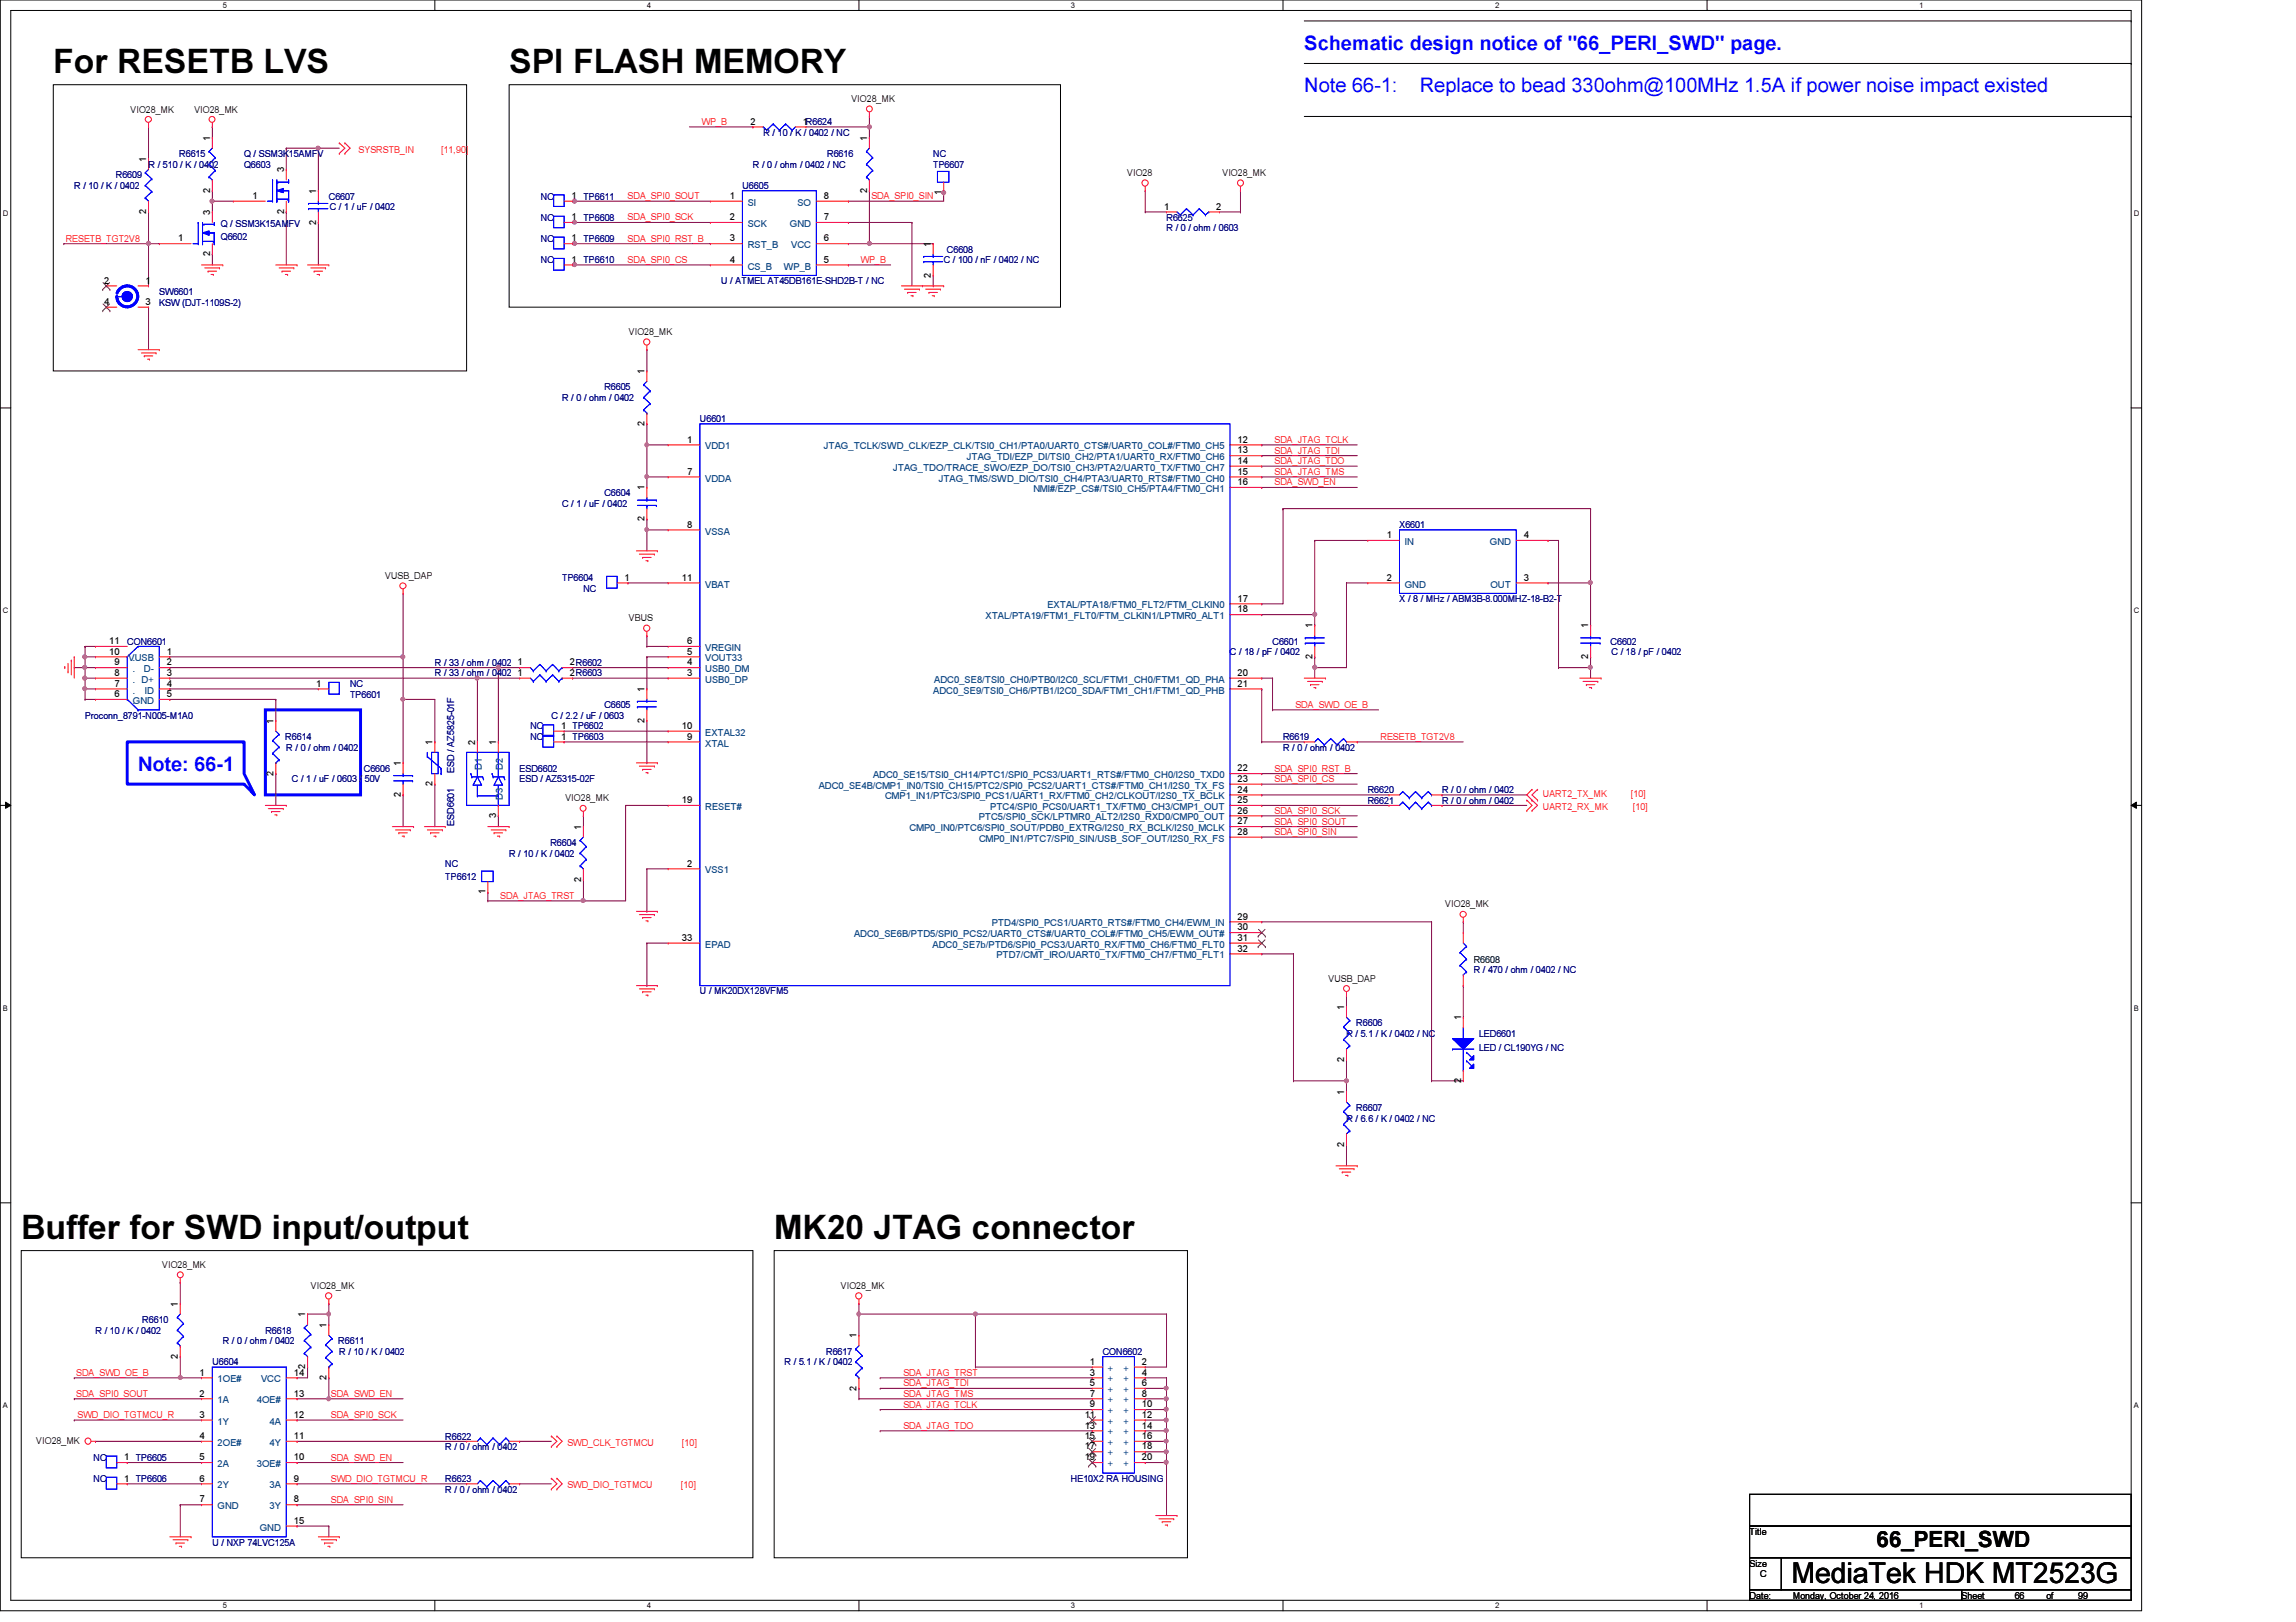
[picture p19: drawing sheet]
<svg xmlns="http://www.w3.org/2000/svg" width="297mm" height="210mm" viewBox="0 0 297 210" stroke-linecap="round" stroke-linejoin="round" font-family="sans-serif">
<defs><g id="words">
<g font-size="4.4">
<text x="6.9" y="9.5">For RESETB LVS</text>
<text x="65.9" y="9.5">SPI FLASH MEMORY</text>
<text x="2.7" y="160.4">Buffer for SWD input/output</text>
<text x="100.2" y="160.4">MK20 JTAG connector</text>
</g>
<text font-size="3.7" x="231.8" y="204.9">MediaTek HDK MT2523G</text>
<text font-size="2.9" x="242.8" y="200.2">66_PERI_SWD</text>
<g font-size="2.6" fill="#00f">
<text x="168.7" y="11.9">Note 66-1:</text>
<text x="168.7" y="6.5">Schematic design notice of &quot;66_PERI_SWD&quot; page.</text>
<text x="183.7" y="11.9">Replace to bead 330ohm@100MHz 1.5A if power noise impact existed</text>
<text x="17.9" y="99.8">Note: 66-1</text>
</g>
<g font-size="1.2">
<text x="16.9" y="14.6">VIO28_MK</text>
<text x="25.1" y="14.6">VIO28_MK</text>
<text x="97.1" y="16.1">2</text>
<text x="103.9" y="16.1">1R6624</text>
<text x="110.1" y="13.2">VIO28_MK</text>
<text x="18.9" y="21" transform="rotate(-90 18.9 21)">1</text>
<text x="27.2" y="18.2" transform="rotate(-90 27.2 18.2)">1</text>
<text x="36.7" y="22.3" transform="rotate(-90 36.7 22.3)">3</text>
<text x="112.2" y="18.2" transform="rotate(-90 112.2 18.2)">1</text>
<text x="145.8" y="22.8">VIO28</text>
<text x="158.2" y="22.8">VIO28_MK</text>
<text x="18.9" y="27.7" transform="rotate(-90 18.9 27.7)">2</text>
<text x="27.2" y="27.8" transform="rotate(-90 27.2 27.8)">3</text>
<text x="27.2" y="24.9" transform="rotate(-90 27.2 24.9)">2</text>
<text x="32.7" y="25.7">1</text>
<text x="36.7" y="27.7" transform="rotate(-90 36.7 27.7)">2</text>
<text x="40.9" y="29.1" transform="rotate(-90 40.9 29.1)">2</text>
<text x="40.9" y="25.1" transform="rotate(-90 40.9 25.1)">1</text>
<text x="74" y="25.7">1 TP6611</text>
<text x="74" y="28.5">1 TP6608</text>
<text x="94.4" y="25.7">1</text>
<text x="94.4" y="28.5">2</text>
<text x="106.6" y="28.5">7</text>
<text x="106.6" y="25.7">8</text>
<text x="112.2" y="24.9" transform="rotate(-90 112.2 24.9)">2</text>
<text x="121.8" y="25.2" transform="rotate(-90 121.8 25.2)">1</text>
<text x="150.6" y="27.1">1</text>
<text x="157.3" y="27.1">2</text>
<text x="23.1" y="31.2">1</text>
<text x="27.2" y="33.2" transform="rotate(-90 27.2 33.2)">2</text>
<text x="74" y="31.2">1 TP6609</text>
<text x="74" y="34">1 TP6610</text>
<text x="94.4" y="31.2">3</text>
<text x="94.4" y="34">4</text>
<text x="106.6" y="31.2">6</text>
<text x="106.6" y="34">5</text>
<text x="120.4" y="35.9" transform="rotate(-90 120.4 35.9)">2</text>
<text x="120.4" y="31.9" transform="rotate(-90 120.4 31.9)">1</text>
<text x="13.5" y="36.7">2</text>
<text x="13.5" y="39.5">4</text>
<text x="18.8" y="36.7">1</text>
<text x="18.8" y="39.5">3</text>
<text x="81.4" y="43.4">VIO28_MK</text>
<text x="83.4" y="48.4" transform="rotate(-90 83.4 48.4)">1</text>
<text x="83.4" y="55.1" transform="rotate(-90 83.4 55.1)">2</text>
<text x="88.9" y="57.3">1</text>
<text x="160.1" y="57.3">12</text>
<text x="160.1" y="58.7">13</text>
<text x="83.4" y="63.5" transform="rotate(-90 83.4 63.5)">1</text>
<text x="88.9" y="61.4">7</text>
<text x="160.1" y="60">14</text>
<text x="160.1" y="61.4">15</text>
<text x="160.1" y="62.8">16</text>
<text x="83.4" y="67.5" transform="rotate(-90 83.4 67.5)">2</text>
<text x="88.9" y="68.3">8</text>
<text x="179.4" y="69.6">1</text>
<text x="197.1" y="69.6">4</text>
<text x="49.8" y="74.9">VUSB_DAP</text>
<text x="80.8" y="75.1">1</text>
<text x="88.2" y="75.1">11</text>
<text x="160.1" y="77.9">17</text>
<text x="179.4" y="75.1">2</text>
<text x="197.1" y="75.1">3</text>
<text x="14.1" y="83.4">11</text>
<text x="81.4" y="80.4">VBUS</text>
<text x="88.9" y="83.4">6</text>
<text x="160.1" y="79.2">18</text>
<text x="169.8" y="81.3" transform="rotate(-90 169.8 81.3)">1</text>
<text x="205.5" y="81.3" transform="rotate(-90 205.5 81.3)">1</text>
<text x="14.1" y="84.7">10</text>
<text x="14.8" y="88.9">7</text>
<text x="14.8" y="87.5">8</text>
<text x="14.8" y="86.1">9</text>
<text x="21.6" y="84.7">1</text>
<text x="21.6" y="86.1">2</text>
<text x="21.6" y="87.5">3</text>
<text x="21.6" y="88.9">4</text>
<text x="40.9" y="88.9">1</text>
<text x="67" y="87.5">1</text>
<text x="67" y="86.1">1</text>
<text x="73.7" y="87.5">2R6603</text>
<text x="73.7" y="86.1">2R6602</text>
<text x="83.4" y="89.5" transform="rotate(-90 83.4 89.5)">1</text>
<text x="88.9" y="84.7">5</text>
<text x="88.9" y="86.1">4</text>
<text x="88.9" y="87.5">3</text>
<text x="160.1" y="87.5">20</text>
<text x="160.1" y="88.9">21</text>
<text x="169.8" y="85.3" transform="rotate(-90 169.8 85.3)">2</text>
<text x="205.5" y="85.3" transform="rotate(-90 205.5 85.3)">2</text>
<text x="14.8" y="90.2">6</text>
<text x="21.6" y="90.2">5</text>
<text x="35.4" y="93.6" transform="rotate(-90 35.4 93.6)">1</text>
<text x="72.6" y="94.3">1 TP6602</text>
<text x="72.6" y="95.7">1 TP6603</text>
<text x="83.4" y="93.5" transform="rotate(-90 83.4 93.5)">2</text>
<text x="88.2" y="94.3">10</text>
<text x="88.9" y="95.7">9</text>
<text x="35.4" y="100.4" transform="rotate(-90 35.4 100.4)">2</text>
<text x="51.9" y="99.1" transform="rotate(-90 51.9 99.1)">1</text>
<text x="56" y="101.8" transform="rotate(-90 56 101.8)">2</text>
<text x="56" y="96.4" transform="rotate(-90 56 96.4)">1</text>
<text x="61.5" y="96.4" transform="rotate(-90 61.5 96.4)">2</text>
<text x="64.2" y="96.4" transform="rotate(-90 64.2 96.4)">1</text>
<text x="160.1" y="99.8">22</text>
<text x="160.1" y="101.2">23</text>
<text x="51.9" y="103.1" transform="rotate(-90 51.9 103.1)">2</text>
<text x="64.2" y="105.9" transform="rotate(-90 64.2 105.9)">3</text>
<text x="73.1" y="103.7">VIO28_MK</text>
<text x="75.2" y="107.4" transform="rotate(-90 75.2 107.4)">1</text>
<text x="88.2" y="103.9">19</text>
<text x="160.1" y="102.6">24</text>
<text x="160.1" y="103.9">25</text>
<text x="160.1" y="105.3">26</text>
<text x="160.1" y="106.7">27</text>
<text x="88.9" y="112.1">2</text>
<text x="160.1" y="108">28</text>
<text x="62.8" y="115.7" transform="rotate(-90 62.8 115.7)">1</text>
<text x="75.2" y="114.1" transform="rotate(-90 75.2 114.1)">2</text>
<text x="160.1" y="119">29</text>
<text x="187" y="117.4">VIO28_MK</text>
<text x="88.2" y="121.8">33</text>
<text x="160.1" y="120.4">30</text>
<text x="160.1" y="121.8">31</text>
<text x="160.1" y="123.1">32</text>
<text x="171.9" y="127">VUSB_DAP</text>
<text x="173.9" y="130.7" transform="rotate(-90 173.9 130.7)">1</text>
<text x="173.9" y="137.4" transform="rotate(-90 173.9 137.4)">2</text>
<text x="189" y="132" transform="rotate(-90 189 132)">1</text>
<text x="173.9" y="141.6" transform="rotate(-90 173.9 141.6)">1</text>
<text x="189" y="140.2" transform="rotate(-90 189 140.2)">2</text>
<text x="173.9" y="148.4" transform="rotate(-90 173.9 148.4)">2</text>
<text x="21" y="164.1">VIO28_MK</text>
<text x="40.2" y="166.8">VIO28_MK</text>
<text x="108.8" y="166.8">VIO28_MK</text>
<text x="23" y="169.1" transform="rotate(-90 23 169.1)">1</text>
<text x="39.5" y="170.5" transform="rotate(-90 39.5 170.5)">1</text>
<text x="42.2" y="171.8" transform="rotate(-90 42.2 171.8)">1</text>
<text x="110.8" y="173.2" transform="rotate(-90 110.8 173.2)">1</text>
<text x="23" y="175.8" transform="rotate(-90 23 175.8)">2</text>
<text x="25.8" y="178">1</text>
<text x="38" y="178">14</text>
<text x="39.5" y="177.2" transform="rotate(-90 39.5 177.2)">2</text>
<text x="42.2" y="178.6" transform="rotate(-90 42.2 178.6)">2</text>
<text x="110.8" y="180" transform="rotate(-90 110.8 180)">2</text>
<text x="141" y="176.6">1</text>
<text x="141" y="178">3</text>
<text x="141" y="179.4">5</text>
<text x="147.7" y="176.6">2</text>
<text x="147.7" y="178">4</text>
<text x="147.7" y="179.4">6</text>
<text x="25.8" y="180.7">2</text>
<text x="25.8" y="183.5">3</text>
<text x="38" y="183.5">12</text>
<text x="38" y="180.7">13</text>
<text x="140.3" y="183.5">11</text>
<text x="140.3" y="184.9">13</text>
<text x="141" y="180.7">7</text>
<text x="141" y="182.1">9</text>
<text x="147.7" y="180.7">8</text>
<text x="147.7" y="182.1">10</text>
<text x="147.7" y="183.5">12</text>
<text x="147.7" y="184.9">14</text>
<text x="4.7" y="186.9">VIO28_MK</text>
<text x="16.1" y="191.7">1 TP6606</text>
<text x="16.1" y="189">1 TP6605</text>
<text x="25.8" y="186.2">4</text>
<text x="25.8" y="189">5</text>
<text x="25.8" y="191.7">6</text>
<text x="38" y="189">10</text>
<text x="38" y="186.2">11</text>
<text x="38" y="191.7">9</text>
<text x="140.3" y="186.2">15</text>
<text x="140.3" y="187.6">17</text>
<text x="140.3" y="189">19</text>
<text x="147.7" y="186.2">16</text>
<text x="147.7" y="187.6">18</text>
<text x="147.7" y="189">20</text>
<text x="25.8" y="194.4">7</text>
<text x="38" y="194.4">8</text>
<text x="38" y="197.2">15</text>
<text x="226.4" y="198.6">Title</text>
<text x="226.4" y="202.7">Size</text>
<text x="226.4" y="206.9">Date:</text>
<text x="227.7" y="204.1">C</text>
<text x="231.9" y="206.9">Monday, October 24, 2016</text>
<text x="253.8" y="206.9">Sheet</text>
<text x="260.6" y="206.9">66</text>
<text x="264.7" y="206.9">of</text>
<text x="268.9" y="206.9">99</text>
</g>
<g font-size="1.2" fill="#f00">
<text x="90.8" y="16.2">WP_B</text>
<text x="46.4" y="19.8">SYSRSTB_IN</text>
<text x="57.1" y="19.8">[11,90]</text>
<text x="81.2" y="25.8">SDA_SPI0_SOUT</text>
<text x="81.2" y="28.5">SDA_SPI0_SCK</text>
<text x="112.7" y="25.8">SDA_SPI0_SIN</text>
<text x="8.5" y="31.3">RESETB_TGT2V8</text>
<text x="81.2" y="31.3">SDA_SPI0_RST_B</text>
<text x="81.2" y="34">SDA_SPI0_CS</text>
<text x="111.4" y="34">WP_B</text>
<text x="164.9" y="57.3">SDA_JTAG_TCLK</text>
<text x="164.9" y="58.7">SDA_JTAG_TDI</text>
<text x="164.9" y="60.1">SDA_JTAG_TDO</text>
<text x="164.9" y="61.5">SDA_JTAG_TMS</text>
<text x="164.9" y="62.8">SDA_SWD_EN</text>
<text x="167.6" y="91.6">SDA_SWD_OE_B</text>
<text x="178.6" y="95.8">RESETB_TGT2V8</text>
<text x="164.9" y="99.9">SDA_SPI0_RST_B</text>
<text x="164.9" y="101.2">SDA_SPI0_CS</text>
<text x="164.9" y="105.3">SDA_SPI0_SCK</text>
<text x="164.9" y="106.7">SDA_SPI0_SOUT</text>
<text x="199.6" y="103.2">UART2_TX_MK</text>
<text x="199.6" y="104.8">UART2_RX_MK</text>
<text x="211" y="103.2">[10]</text>
<text x="211.2" y="104.8">[10]</text>
<text x="164.9" y="108.1">SDA_SPI0_SIN</text>
<text x="64.7" y="116.3">SDA_JTAG_TRST</text>
<text x="9.9" y="178.1">SDA_SWD_OE_B</text>
<text x="116.9" y="178.1">SDA_JTAG_TRST</text>
<text x="116.9" y="179.4">SDA_JTAG_TDI</text>
<text x="9.9" y="180.8">SDA_SPI0_SOUT</text>
<text x="10" y="183.5">SWD_DIO_TGTMCU_R</text>
<text x="42.8" y="180.8">SDA_SWD_EN</text>
<text x="42.8" y="183.5">SDA_SPI0_SCK</text>
<text x="116.9" y="182.2">SDA_JTAG_TCLK</text>
<text x="116.9" y="180.8">SDA_JTAG_TMS</text>
<text x="116.9" y="184.9">SDA_JTAG_TDO</text>
<text x="42.8" y="189">SDA_SWD_EN</text>
<text x="42.8" y="191.8">SWD_DIO_TGTMCU_R</text>
<text x="73.4" y="187.1">SWD_CLK_TGTMCU</text>
<text x="88.2" y="187.1">[10]</text>
<text x="42.8" y="194.5">SDA_SPI0_SIN</text>
<text x="73.4" y="192.6">SWD_DIO_TGTMCU</text>
<text x="88.1" y="192.6">[10]</text>
</g>
<g font-size="1.2" fill="#000080">
<text x="98.8" y="17.6">R / 10 / K / 0402 / NC</text>
<text x="15" y="23.1">R6609</text>
<text x="19.2" y="21.7">R / 510 / K / 0402</text>
<text x="23.2" y="20.3">R6615</text>
<text x="31.6" y="21.7">Q6603</text>
<text x="31.6" y="20.3">Q / SSM3K15AMFV</text>
<text x="97.4" y="21.7">R / 0 / ohm / 0402 / NC</text>
<text x="107" y="20.3">R6616</text>
<text x="120.7" y="21.7">TP6607</text>
<text x="120.7" y="20.3">NC</text>
<text x="9.6" y="24.4">R / 10 / K / 0402</text>
<text x="28.6" y="29.4">Q / SSM3K15AMFV</text>
<text x="42.5" y="25.8">C6607</text>
<text x="42.7" y="27.2">C / 1 / uF / 0402</text>
<text x="70" y="25.8">NC</text>
<text x="70" y="28.6">NC</text>
<text x="96.1" y="24.4">U6605</text>
<text x="150.9" y="28.6">R6625</text>
<text x="150.9" y="29.9">R / 0 / ohm / 0603</text>
<text x="28.6" y="31">Q6602</text>
<text x="70" y="31.3">NC</text>
<text x="70" y="34">NC</text>
<text x="122.1" y="34">C / 100 / nF / 0402 / NC</text>
<text x="122.5" y="32.7">C6608</text>
<text x="20.6" y="38.1">SW6601</text>
<text x="20.6" y="39.5">KSW (DJT-1109S-2)</text>
<text x="93.3" y="36.8">U / ATMEL AT45DB161E-SHD2B-T / NC</text>
<text x="72.7" y="51.9">R / 0 / ohm / 0402</text>
<text x="78.2" y="50.5">R6605</text>
<text x="90.5" y="54.6">U6601</text>
<text x="72.7" y="65.6">C / 1 / uF / 0402</text>
<text x="78.2" y="64.2">C6604</text>
<text x="181.1" y="68.3">X6601</text>
<text x="72.7" y="75.2">TP6604</text>
<text x="75.5" y="76.6">NC</text>
<text x="181.1" y="77.9">X / 8 / MHz / ABM3B-8.000MHZ-18-B2-T</text>
<text x="16.5" y="83.4">CON6601</text>
<text x="164.6" y="83.4">C6601</text>
<text x="208.4" y="83.4">C6602</text>
<text x="45.3" y="88.9">NC</text>
<text x="56.3" y="87.5">R / 33 / ohm / 0402</text>
<text x="56.3" y="86.1">R / 33 / ohm / 0402</text>
<text x="159.1" y="84.8">C / 18 / pF / 0402</text>
<text x="208.5" y="84.8">C / 18 / pF / 0402</text>
<text x="11" y="93">Proconn_8791-N005-M1A0</text>
<text x="36.9" y="95.8">R6614</text>
<text x="45.3" y="90.3">TP6601</text>
<text x="68.6" y="94.4">NC</text>
<text x="68.6" y="95.8">NC</text>
<text x="71.3" y="93">C / 2.2 / uF / 0603</text>
<text x="78.2" y="91.7">C6605</text>
<text x="166" y="95.8">R6619</text>
<text x="37" y="97.2">R / 0 / ohm / 0402</text>
<text x="37.8" y="101.3">C / 1 / uF / 0603 / 50V</text>
<text x="47.1" y="99.9">C6606</text>
<text x="58.8" y="100" transform="rotate(-90 58.8 100)">ESD / AZ5825-01F</text>
<text x="67.2" y="99.9">ESD6602</text>
<text x="67.2" y="101.3">ESD / AZ5315-02F</text>
<text x="166" y="97.2">R / 0 / ohm / 0402</text>
<text x="58.8" y="106.8" transform="rotate(-90 58.8 106.8)">ESD6601</text>
<text x="177" y="102.6">R6620</text>
<text x="177" y="104">R6621</text>
<text x="186.6" y="102.6">R / 0 / ohm / 0402</text>
<text x="186.6" y="104">R / 0 / ohm / 0402</text>
<text x="57.6" y="113.9">TP6612</text>
<text x="57.6" y="112.2">NC</text>
<text x="65.9" y="110.9">R / 10 / K / 0402</text>
<text x="71.2" y="109.5">R6604</text>
<text x="190.7" y="125.9">R / 470 / ohm / 0402 / NC</text>
<text x="90.5" y="128.7">U / MK20DX128VFM5</text>
<text x="174.2" y="134.2">R / 5.1 / K / 0402 / NC</text>
<text x="175.5" y="132.8">R6606</text>
<text x="191.3" y="134.2">LED6601</text>
<text x="191.3" y="136">LED / CL190YG / NC</text>
<text x="175.5" y="143.8">R6607</text>
<text x="174.2" y="145.2">R / 6.6 / K / 0402 / NC</text>
<text x="12.4" y="172.6">R / 10 / K / 0402</text>
<text x="18.4" y="171.2">R6610</text>
<text x="28.8" y="173.9">R / 0 / ohm / 0402</text>
<text x="34.3" y="172.6">R6618</text>
<text x="43.8" y="173.9">R6611</text>
<text x="27.5" y="176.7">U6604</text>
<text x="43.9" y="175.3">R / 10 / K / 0402</text>
<text x="101.5" y="176.7">R / 5.1 / K / 0402</text>
<text x="106.9" y="175.3">R6617</text>
<text x="142.7" y="175.3">CON6602</text>
<text x="12.1" y="191.8">NC</text>
<text x="12.1" y="189">NC</text>
<text x="57.6" y="186.3">R6622</text>
<text x="57.6" y="187.7">R / 0 / ohm / 0402</text>
<text x="57.6" y="191.8">R6623</text>
<text x="138.6" y="191.8">HE10X2 RA HOUSING</text>
<text x="57.6" y="193.2">R / 0 / ohm / 0402</text>
<text x="27.5" y="200">U / NXP 74LVC125A</text>
</g>
<g font-size="1.2" fill="#004080">
<text x="96.7" y="26.6">SI</text>
<text x="96.7" y="29.4">SCK</text>
<text x="102.2" y="29.4">GND</text>
<text x="103.2" y="26.6">SO</text>
<text x="96.7" y="32.1">RST_B</text>
<text x="96.7" y="34.9">CS_B</text>
<text x="101.4" y="34.9">WP_B</text>
<text x="102.4" y="32.1">VCC</text>
<text x="91.2" y="58.2">VDD1</text>
<text x="106.5" y="58.2">JTAG_TCLK/SWD_CLK/EZP_CLK/TSI0_CH1/PTA0/UART0_CTS#/UART0_COL#/FTM0_CH5</text>
<text x="125" y="59.6">JTAG_TDI/EZP_DI/TSI0_CH2/PTA1/UART0_RX/FTM0_CH6</text>
<text x="91.2" y="62.3">VDDA</text>
<text x="115.5" y="60.9">JTAG_TDO/TRACE_SWO/EZP_DO/TSI0_CH3/PTA2/UART0_TX/FTM0_CH7</text>
<text x="121.4" y="62.3">JTAG_TMS/SWD_DIO/TSI0_CH4/PTA3/UART0_RTS#/FTM0_CH0</text>
<text x="133.7" y="63.7">NMI#/EZP_CS#/TSI0_CH5/PTA4/FTM0_CH1</text>
<text x="91.2" y="69.2">VSSA</text>
<text x="181.7" y="70.5">IN</text>
<text x="192.7" y="70.5">GND</text>
<text x="91.2" y="76">VBAT</text>
<text x="181.7" y="76">GND</text>
<text x="192.8" y="76">OUT</text>
<text x="127.5" y="80.1">XTAL/PTA19/FTM1_FLT0/FTM_CLKIN1/LPTMR0_ALT1</text>
<text x="135.5" y="78.7">EXTAL/PTA18/FTM0_FLT2/FTM_CLKIN0</text>
<text x="16.6" y="85.6">VUSB</text>
<text x="17.1" y="89.7">.</text>
<text x="17.1" y="88.3">. D+</text>
<text x="17.1" y="87">.</text>
<text x="17.1" y="85.6">.</text>
<text x="17.1" y="84.2">.</text>
<text x="18.6" y="87">D-</text>
<text x="18.8" y="89.7">ID</text>
<text x="91.2" y="84.2">VREGIN</text>
<text x="91.2" y="85.6">VOUT33</text>
<text x="91.2" y="87">USB0_DM</text>
<text x="91.2" y="88.3">USB0_DP</text>
<text x="120.7" y="89.7">ADC0_SE9/TSI0_CH6/PTB1/I2C0_SDA/FTM1_CH1/FTM1_QD_PHB</text>
<text x="120.9" y="88.3">ADC0_SE8/TSI0_CH0/PTB0/I2C0_SCL/FTM1_CH0/FTM1_QD_PHA</text>
<text x="17.1" y="91.1">.</text>
<text x="17.2" y="91.1">GND</text>
<text x="91.2" y="95.2">EXTAL32</text>
<text x="62.4" y="99.6" transform="rotate(-90 62.4 99.6)">D1</text>
<text x="65.1" y="99.6" transform="rotate(-90 65.1 99.6)">D2</text>
<text x="91.2" y="96.6">XTAL</text>
<text x="112.9" y="100.7">ADC0_SE15/TSI0_CH14/PTC1/SPI0_PCS3/UART1_RTS#/FTM0_CH0/I2S0_TXD0</text>
<text x="65.1" y="103.5" transform="rotate(-90 65.1 103.5)">D3</text>
<text x="91.2" y="104.8">RESET#</text>
<text x="105.9" y="102.1">ADC0_SE4B/CMP1_IN0/TSI0_CH15/PTC2/SPI0_PCS2/UART1_CTS#/FTM0_CH1/I2S0_TX_FS</text>
<text x="114.5" y="103.5">CMP1_IN1/PTC3/SPI0_PCS1/UART1_RX/FTM0_CH2/CLKOUT/I2S0_TX_BCLK</text>
<text x="117.7" y="107.6">CMP0_IN0/PTC6/SPI0_SOUT/PDB0_EXTRG/I2S0_RX_BCLK/I2S0_MCLK</text>
<text x="126.6" y="106.2">PTC5/SPI0_SCK/LPTMR0_ALT2/I2S0_RXD0/CMP0_OUT</text>
<text x="128.1" y="104.8">PTC4/SPI0_PCS0/UART1_TX/FTM0_CH3/CMP1_OUT</text>
<text x="91.2" y="113">VSS1</text>
<text x="126.7" y="108.9">CMP0_IN1/PTC7/SPI0_SIN/USB_SOF_OUT/I2S0_RX_FS</text>
<text x="128.3" y="119.9">PTD4/SPI0_PCS1/UART0_RTS#/FTM0_CH4/EWM_IN</text>
<text x="91.2" y="122.6">EPAD</text>
<text x="110.5" y="121.3">ADC0_SE6B/PTD5/SPI0_PCS2/UART0_CTS#/UART0_COL#/FTM0_CH5/EWM_OUT#</text>
<text x="120.6" y="122.6">ADC0_SE7b/PTD6/SPI0_PCS3/UART0_RX/FTM0_CH6/FTM0_FLT0</text>
<text x="128.9" y="124">PTD7/CMT_IRO/UART0_TX/FTM0_CH7/FTM0_FLT1</text>
<text x="28.1" y="178.9">1OE#</text>
<text x="33.8" y="178.9">VCC</text>
<text x="143.3" y="177.5">+</text>
<text x="143.3" y="178.9">+</text>
<text x="145.4" y="177.5">+</text>
<text x="145.4" y="178.9">+</text>
<text x="28.1" y="181.6">1A</text>
<text x="28.1" y="184.4">1Y</text>
<text x="33.2" y="181.6">4OE#</text>
<text x="34.9" y="184.4">4A</text>
<text x="143.3" y="180.3">+</text>
<text x="143.3" y="181.6">+</text>
<text x="143.3" y="183">+</text>
<text x="143.3" y="184.4">+</text>
<text x="143.3" y="185.8">+</text>
<text x="145.4" y="180.3">+</text>
<text x="145.4" y="181.6">+</text>
<text x="145.4" y="183">+</text>
<text x="145.4" y="184.4">+</text>
<text x="145.4" y="185.8">+</text>
<text x="28.1" y="187.1">2OE#</text>
<text x="28.1" y="189.9">2A</text>
<text x="33.2" y="189.9">3OE#</text>
<text x="34.9" y="187.1">4Y</text>
<text x="143.3" y="187.1">+</text>
<text x="143.3" y="188.5">+</text>
<text x="143.3" y="189.9">+</text>
<text x="145.4" y="187.1">+</text>
<text x="145.4" y="188.5">+</text>
<text x="145.4" y="189.9">+</text>
<text x="28.1" y="192.6">2Y</text>
<text x="28.1" y="195.3">GND</text>
<text x="34.9" y="192.6">3A</text>
<text x="34.9" y="195.3">3Y</text>
<text x="33.6" y="198.1">GND</text>
</g>
<text font-size="1.2" fill="#004040" x="190.7" y="124.6">R6608</text>
<g font-size="1">
<text x="28.8" y="1">5</text>
<text x="83.7" y="1">4</text>
<text x="138.6" y="1">3</text>
<text x="193.4" y="1">2</text>
<text x="248.3" y="1">1</text>
<text x=".4" y="27.9">D</text>
<text x="276.1" y="27.9">D</text>
<text x=".4" y="79.4">C</text>
<text x="276.1" y="79.4">C</text>
<text x=".4" y="130.8">B</text>
<text x="276.1" y="130.8">B</text>
<text x=".4" y="182.2">A</text>
<text x="276.1" y="182.2">A</text>
<text x="28.8" y="208.1">5</text>
<text x="83.7" y="208.1">4</text>
<text x="138.6" y="208.1">3</text>
<text x="193.4" y="208.1">2</text>
<text x="248.3" y="208.1">1</text>
</g>
</g></defs>
<path d="M0 0h277.1v208.4h-277.1zM1.4 1.4h274.3v205.7h-274.3z" fill="none" stroke="#000" stroke-width=".13"/>
<g fill="#fff">
<path d="M28.8 .1h.6v1.1h-.6z"/>
<path d="M28.8 207.2h.6v1.1h-.6z"/>
</g>
<path d="M56.3 0v1.4M56.3 207.1v1.3" fill="none" stroke="#000" stroke-width=".13"/>
<g fill="#fff">
<path d="M83.7 .1h.5v1.1h-.5z"/>
<path d="M83.7 207.2h.5v1.1h-.5z"/>
</g>
<path d="M111.1 0v1.4M111.1 207.1v1.3" fill="none" stroke="#000" stroke-width=".13"/>
<g fill="#fff">
<path d="M138.6 .1h.5v1.1h-.5z"/>
<path d="M138.6 207.2h.5v1.1h-.5z"/>
</g>
<path d="M166 0v1.4M166 207.1v1.3" fill="none" stroke="#000" stroke-width=".13"/>
<g fill="#fff">
<path d="M193.4 .1h.6v1.1h-.6z"/>
<path d="M193.4 207.2h.6v1.1h-.6z"/>
</g>
<path d="M220.8 0v1.4M220.8 207.1v1.3" fill="none" stroke="#000" stroke-width=".13"/>
<g fill="#fff">
<path d="M248.3 .1h.5v1.1h-.5z"/>
<path d="M248.3 207.2h.5v1.1h-.5z"/>
<path d="M.4 27.1h.7v1.1h-.7z"/>
<path d="M276.1 27.1h.7v1.1h-.7z"/>
<path d="M.4 78.5h.7v1.1h-.7z"/>
<path d="M276.1 78.5h.7v1.1h-.7z"/>
</g>
<path d="M0 52.8h1.4M275.7 52.8h1.4" fill="none" stroke="#000" stroke-width=".13"/>
<g fill="#fff">
<path d="M.4 129.9h.6v1.1h-.6z"/>
<path d="M276.1 129.9h.6v1.1h-.6z"/>
</g>
<path d="M0 104.2h1.4M.7 103.8l.7 .4-.7 .4zM275.7 104.2l.7-.4v.8zM275.7 104.2h1.4" fill="none" stroke="#000" stroke-width=".13"/>
<path d="M.7 103.8l.7 .4-.7 .4zM275.7 104.2l.7-.4v.8z" fill="#000"/>
<g fill="#fff">
<path d="M.4 181.4h.6v1.1h-.6z"/>
<path d="M276.1 181.4h.6v1.1h-.6z"/>
</g>
<path d="M6.9 11h53.5v37h-53.5zM65.9 11h71.3v28.8h-71.3zM168.7 15.1h107M168.7 8.2h107M168.7 2.7h107M275.7 15.1h.1M275.7 8.2h.1M275.7 2.7h.1M0 155.7h1.4M275.7 155.7h1.4M2.7 161.8h94.7v39.8h-94.7zM100.2 161.8h53.4v39.8h-53.4z" fill="none" stroke="#000" stroke-width=".13"/>
<path d="M16.5 96h15.1v4.1l1.3 2.8-1.3-1.4h-15.1zM34.3 91.9h12.3v11h-12.3z" fill="none" stroke="#00f" stroke-width=".38"/>
<path d="M170.1 79.5h.1M170.1 69.9v9.6" fill="none" stroke="#800040" stroke-width=".13"/>
<circle cx="170.1" cy="79.5" r=".26" fill="#f0f"/>
<circle cx="170.1" cy="79.5" r=".26" fill="none" stroke="#f0f" stroke-width=".13"/>
<path d="M170.1 69.9h.1M170.1 69.9h6.8M205.8 75.4v5.5M205.8 80.9h.1" fill="none" stroke="#800040" stroke-width=".13"/>
<circle cx="205.7" cy="75.4" r=".26" fill="#f0f"/>
<circle cx="205.7" cy="75.4" r=".26" fill="none" stroke="#f0f" stroke-width=".13"/>
<g fill="none" stroke="#800040" stroke-width=".13">
<path d="M52.2 76.8v8.2M200.3 75.4h.1M200.3 75.4h5.5M52.2 85h.1M163.2 87.8h.1M163.2 87.8h1.4M164.6 91.9h.1M164.6 87.8h.1M164.6 91.9h13.7M164.6 87.8v4.1M175.6 96h.1M175.6 96h13.7"/>
<path d="M174.2 137.2h.1M174.2 137.2v2.7M38.4 181h.1M38.4 181h4.1"/>
</g>
<circle cx="52.1" cy="85" r=".26" fill="#f0f"/>
<circle cx="52.1" cy="85" r=".26" fill="none" stroke="#f0f" stroke-width=".13"/>
<g fill="none" stroke="#800040" stroke-width=".13">
<path d="M74.1 26h.1M74.1 28.8h.1M74.1 31.5h.1M74.1 34.3h.1M74.1 26h17.8M74.1 28.8h.3M74.1 31.5h.3M74.1 34.3h.3M74.4 26h.1M163.2 119.3h.1M163.2 119.3h22M185.2 119.3h.1"/>
<path d="M185.2 119.3v20.6M189.3 127.6h.1M189.3 127.6v4.1M23.3 178.3h.1M23.3 178.3h2.8"/>
</g>
<circle cx="74.3" cy="26" r=".26" fill="#f0f"/>
<circle cx="74.3" cy="26" r=".26" fill="none" stroke="#f0f" stroke-width=".13"/>
<path d="M74.4 28.8h.1M74.4 28.8h17.5" fill="none" stroke="#800040" stroke-width=".13"/>
<circle cx="74.3" cy="28.8" r=".25" fill="#f0f"/>
<circle cx="74.3" cy="28.8" r=".25" fill="none" stroke="#f0f" stroke-width=".13"/>
<path d="M74.4 31.5h.1M74.4 31.5h17.5" fill="none" stroke="#800040" stroke-width=".13"/>
<circle cx="74.3" cy="31.5" r=".26" fill="#f0f"/>
<circle cx="74.3" cy="31.5" r=".26" fill="none" stroke="#f0f" stroke-width=".13"/>
<path d="M74.4 34.3h.1M74.4 34.3h17.5" fill="none" stroke="#800040" stroke-width=".13"/>
<circle cx="74.3" cy="34.2" r=".26" fill="#f0f"/>
<circle cx="74.3" cy="34.2" r=".26" fill="none" stroke="#f0f" stroke-width=".13"/>
<path d="M109.8 26h.1M109.8 28.8h.1M109.8 31.5h.1M109.8 34.3h.1M109.8 26h12.3M109.8 28.8h8.2M109.8 31.5h2.7M109.8 34.3h5.4M63.1 116.6h.1M63.1 116.6h12.4" fill="none" stroke="#800040" stroke-width=".13"/>
<circle cx="75.4" cy="116.5" r=".26" fill="#f0f"/>
<circle cx="75.4" cy="116.5" r=".26" fill="none" stroke="#f0f" stroke-width=".13"/>
<path d="M112.5 24.7h.1M112.5 24.7v6.8M118 28.8h.1M118 28.8v8.2M63.1 115.5h.1M63.1 115.5v1.1" fill="none" stroke="#800040" stroke-width=".13"/>
<circle cx="112.5" cy="31.5" r=".26" fill="#f0f"/>
<circle cx="112.5" cy="31.5" r=".26" fill="none" stroke="#f0f" stroke-width=".13"/>
<path d="M122.1 24.9h.1M122.1 24.9v1.1M189.3 119.3h.1M189.3 119.3v1.4" fill="none" stroke="#800040" stroke-width=".13"/>
<circle cx="122.1" cy="24.9" r=".26" fill="#f0f"/>
<circle cx="122.1" cy="24.9" r=".26" fill="none" stroke="#f0f" stroke-width=".13"/>
<path d="M122.1 24.7h.1M122.1 24.7v.2M83.7 57.6h.1M83.7 57.6v5.5M83.7 57.6h2.7M83.7 61.7h.1M205.8 65.8h.1M205.8 65.8v9.6M35.7 90.5h.1M35.7 90.5v2.8M35.7 100.1h.1M35.7 100.1v4.1" fill="none" stroke="#800040" stroke-width=".13"/>
<path d="M83.5 61.5l.1-.1 .3 .1-.1 .4h-.2h-.1z" fill-rule="evenodd" fill="#f0f"/>
<path d="M83.5 61.5l.1-.1 .3 .1-.1 .4h-.2h-.1z" fill="none" stroke="#f0f" stroke-width=".13"/>
<path d="M83.7 61.7h.1M83.7 67.2h.1M83.7 68.6h.1M83.7 61.7h2.7M83.7 67.2v4.1M83.7 68.6h2.7" fill="none" stroke="#800040" stroke-width=".13"/>
<path d="M83.5 68.3h.1l.3 .1-.1 .3-.2 .1-.1-.1z" fill-rule="evenodd" fill="#f0f"/>
<path d="M83.5 68.3h.1l.3 .1-.1 .3-.2 .1-.1-.1z" fill="none" stroke="#f0f" stroke-width=".13"/>
<path d="M83.7 54.9h.1M83.7 54.9v2.7" fill="none" stroke="#800040" stroke-width=".13"/>
<path d="M83.5 57.4l.1-.1 .3 .1-.1 .3-.2 .1-.1-.1z" fill-rule="evenodd" fill="#f0f"/>
<path d="M83.5 57.4l.1-.1 .3 .1-.1 .3-.2 .1-.1-.1z" fill="none" stroke="#f0f" stroke-width=".13"/>
<g fill="none" stroke="#800040" stroke-width=".13">
<path d="M81.2 75.4h.1M81.2 75.4h5.2M73 94.6h.1M73 96h.1M73 94.6h13.4M73 96h13.4M74.1 86.4h.1M74.1 87.8h.1M74.1 86.4h12.3M74.1 87.8h12.3M83.7 82.3h.1M83.7 83.7h.1"/>
<path d="M83.7 85h.1M83.7 98.7h.1M83.7 82.3v1.4M83.7 85v4.2M83.7 93.3v5.4M83.7 83.7h2.7M83.7 85h2.7M75.5 105.6h.1M75.5 116.6h.1M75.5 113.8h.1M75.5 105.6v1.4M75.5 113.8v2.8"/>
<path d="M80.9 104.2h.1M80.9 104.2h5.5M80.9 104.2v12.4h-5.4M83.7 112.4h.1M83.7 112.4h2.7M83.7 127.6h.1M83.7 122h.1M83.7 122v5.6M83.7 122h2.7M163.2 123.4h.1M163.2 123.4h4.1M167.3 123.4h.1"/>
<path d="M167.3 139.9h.1M167.3 123.4v16.5M167.3 139.9h6.9M174.2 128.9h.1M174.2 139.9h.1M174.2 128.9v1.4M174.2 139.9v1.4M174.2 148.1h.1M174.2 148.1v2.8"/>
</g>
<circle cx="174.2" cy="139.9" r=".26" fill="#f0f"/>
<circle cx="174.2" cy="139.9" r=".26" fill="none" stroke="#f0f" stroke-width=".13"/>
<g fill="none" stroke="#800040" stroke-width=".13">
<path d="M163.2 57.6h.1M163.2 59h.1M163.2 57.6h12.4M163.2 59h12.4M163.2 60.3h.1M163.2 61.7h.1M163.2 63.1h.1M163.2 60.3h12.4M163.2 61.7h12.4M163.2 63.1h12.4M22 90.5h.1M22 90.5h13.7"/>
<path d="M61.8 87.8h.1M61.8 87.8h5.4M61.8 87.8v8.2M64.5 86.4h.1M64.5 86.4h2.7M64.5 86.4v9.6M52.2 102.9h.1M52.2 102.9v4.1M64.5 105.6h.1M64.5 105.6v1.4M163.2 100.1h.1M163.2 101.5h.1"/>
<path d="M163.2 104.2h.1M163.2 102.9h.1M163.2 105.6h.1M163.2 107h.1M163.2 108.3h.1M163.2 100.1h12.4M163.2 101.5h12.4M163.2 104.2h16.5M163.2 102.9h16.5M163.2 105.6h12.4M163.2 107h12.4M163.2 108.3h12.4"/>
<path d="M9.6 178.3h.1M23.3 165.9h.1M23.3 175.6h.1M23.3 165.9v2.8M23.3 175.6v2.7h-13.7"/>
</g>
<circle cx="23.3" cy="178.3" r=".26" fill="#f0f"/>
<circle cx="23.3" cy="178.3" r=".26" fill="none" stroke="#f0f" stroke-width=".13"/>
<path d="M52.2 90.5h.1M52.2 90.5v8.2M42.5 170.1h.1M42.5 170.1v1.3" fill="none" stroke="#800040" stroke-width=".13"/>
<path d="M42.3 169.9l.2-.1 .2 .1v.3l-.2 .1-.2-.1z" fill-rule="evenodd" fill="#f0f"/>
<path d="M42.3 169.9l.2-.1 .2 .1v.3l-.2 .1-.2-.1z" fill="none" stroke="#f0f" stroke-width=".13"/>
<path d="M42.5 178.3h.1M42.5 178.3v2.7" fill="none" stroke="#800040" stroke-width=".13"/>
<path d="M42.3 180.8h.2l.2 .1v.3l-.2 .1-.2-.1z" fill-rule="evenodd" fill="#f0f"/>
<path d="M42.3 180.8h.2l.2 .1v.3l-.2 .1-.2-.1z" fill="none" stroke="#f0f" stroke-width=".13"/>
<g fill="none" stroke="#800040" stroke-width=".13">
<path d="M52.2 90.5h.1M52.2 90.5h4.1M163.2 96h.1M163.2 89.2h.1M163.2 96h5.5M163.2 89.2v6.8M56.3 101.5h.1M56.3 101.5v5.5M83.7 117.9h.1M83.7 112.4v5.5M38.4 178.3h.1M38.4 178.3h1.4"/>
<path d="M39.8 170.1h.1M42.5 168.7h.1M42.5 168.7v1.4h-2.7M9.6 181h.1M9.6 183.8h.1M9.6 181h16.5M9.6 183.8h16.5M23.3 194.7h.1M23.3 194.7h2.8M23.3 194.7v4.2M38.4 194.7h.1M38.4 183.8h.1"/>
<path d="M38.4 186.5h.1M38.4 189.3h.1M38.4 192h.1M38.4 194.7h13.8M38.4 183.8h13.8M38.4 186.5h22M38.4 189.3h13.8M38.4 192h22M42.5 181h.1M42.5 181h9.7"/>
</g>
<circle cx="52.1" cy="90.5" r=".25" fill="#f0f"/>
<circle cx="52.1" cy="90.5" r=".25" fill="none" stroke="#f0f" stroke-width=".13"/>
<path d="M22 87.8h.1M22 87.8h39.8M52.2 90.5h.1M52.2 85v5.5M56.3 96h.1M56.3 90.5v5.5" fill="none" stroke="#800040" stroke-width=".13"/>
<circle cx="61.7" cy="87.8" r=".26" fill="#f0f"/>
<circle cx="61.7" cy="87.8" r=".26" fill="none" stroke="#f0f" stroke-width=".13"/>
<path d="M11 89.2h.1M11 89.2v1.3M22 85h30.2M52.2 85h.1" fill="none" stroke="#800040" stroke-width=".13"/>
<circle cx="11" cy="89.1" r=".26" fill="#f0f"/>
<circle cx="11" cy="89.1" r=".26" fill="none" stroke="#f0f" stroke-width=".13"/>
<path d="M11 90.5h.1M11 83.7h.1M11 85h.1M11 90.5h1.4M11 83.7v1.3M11 83.7h1.4M11 85h1.4" fill="none" stroke="#800040" stroke-width=".13"/>
<circle cx="11" cy="85" r=".26" fill="#f0f"/>
<circle cx="11" cy="85" r=".26" fill="none" stroke="#f0f" stroke-width=".13"/>
<path d="M11 86.4h.1M11 86.4v1.4" fill="none" stroke="#800040" stroke-width=".13"/>
<circle cx="11" cy="87.8" r=".26" fill="#f0f"/>
<circle cx="11" cy="87.8" r=".26" fill="none" stroke="#f0f" stroke-width=".13"/>
<circle cx="11" cy="86.4" r=".26" fill="#f0f"/>
<circle cx="11" cy="86.4" r=".26" fill="none" stroke="#f0f" stroke-width=".13"/>
<path d="M9.6 86.4h.1M9.6 86.4h2.8M11 85h.1M11 89.2h.1M11 87.8h.1M11 86.4h.1M11 85v1.4M11 87.8v1.4M11 89.2h1.4M11 87.8h1.4M22 86.4h.1M22 86.4h42.5" fill="none" stroke="#800040" stroke-width=".13"/>
<circle cx="64.5" cy="86.4" r=".26" fill="#f0f"/>
<circle cx="64.5" cy="86.4" r=".26" fill="none" stroke="#f0f" stroke-width=".13"/>
<path d="M27.5 26h.1M27.5 26v1.4M22 89.2h.1M22 89.2h19.2M185.2 139.9h.1M185.2 139.9h4.1M38.4 197.5h.1M38.4 197.5h4.1M42.5 197.5h.1M42.5 197.5v1.4" fill="none" stroke="#800040" stroke-width=".13"/>
<circle cx="27.4" cy="26" r=".26" fill="#f0f"/>
<circle cx="27.4" cy="26" r=".26" fill="none" stroke="#f0f" stroke-width=".13"/>
<g fill="none" stroke="#800040" stroke-width=".13">
<path d="M19.2 16.4h.1M19.2 16.4v4.2M27.5 16.4h.1M27.5 16.4v1.4M37 19.2h.1M37 19.2v2.7M37 19.2h4.2M8.3 31.5h.1M8.3 31.5h12.3M19.2 31.5h.1M19.2 27.4h.1M19.2 27.4v4.1"/>
<path d="M27.5 26h.1M27.5 24.7h.1M27.5 32.9h.1M27.5 24.7v1.3M27.5 32.9v1.4M27.5 26h2.7M37 27.4h.1M37 27.4v6.9"/>
</g>
<circle cx="19.2" cy="31.5" r=".26" fill="#f0f"/>
<circle cx="19.2" cy="31.5" r=".26" fill="none" stroke="#f0f" stroke-width=".13"/>
<path d="M174.2 75.4h.1M174.2 75.4v11h-4.1M200.3 69.9h.1M200.3 69.9h1.3M201.6 69.9h.1M201.6 69.9v16.5M170.1 86.4h.1M201.6 86.4h.1M201.6 86.4h4.2" fill="none" stroke="#800040" stroke-width=".13"/>
<circle cx="170.1" cy="86.4" r=".26" fill="#f0f"/>
<circle cx="170.1" cy="86.4" r=".26" fill="none" stroke="#f0f" stroke-width=".13"/>
<path d="M41.2 19.2h.1M41.2 19.2v5.5M166 65.8h.1M166 65.8h39.8M174.2 75.4h.1M174.2 75.4h2.7" fill="none" stroke="#800040" stroke-width=".13"/>
<circle cx="41.1" cy="19.2" r=".26" fill="#f0f"/>
<circle cx="41.1" cy="19.2" r=".26" fill="none" stroke="#f0f" stroke-width=".13"/>
<path d="M41.2 19.2h.1M41.2 19.2h2.7M41.2 28.8h.1M41.2 28.8v5.5M170.1 85h.1M170.1 86.4h.1M170.1 85v2.8M205.8 85h.1M205.8 86.4h.1M205.8 85v2.8" fill="none" stroke="#800040" stroke-width=".13"/>
<circle cx="205.7" cy="86.4" r=".26" fill="#f0f"/>
<circle cx="205.7" cy="86.4" r=".26" fill="none" stroke="#f0f" stroke-width=".13"/>
<path d="M113.9 178.3h.1M113.9 178.3h27.4M16.5 189.3h.1M16.5 192h.1M16.5 189.3h9.6M16.5 192h9.6M113.9 182.4h.1M113.9 182.4h27.4M150.9 181h.1M150.9 182.4h.1M150.9 181v2.8" fill="none" stroke="#800040" stroke-width=".13"/>
<circle cx="150.9" cy="183.8" r=".26" fill="#f0f"/>
<circle cx="150.9" cy="183.8" r=".26" fill="none" stroke="#f0f" stroke-width=".13"/>
<circle cx="150.9" cy="182.4" r=".26" fill="#f0f"/>
<circle cx="150.9" cy="182.4" r=".26" fill="none" stroke="#f0f" stroke-width=".13"/>
<path d="M150.9 186.5h.1M150.9 186.5v1.4" fill="none" stroke="#800040" stroke-width=".13"/>
<circle cx="150.9" cy="187.9" r=".26" fill="#f0f"/>
<circle cx="150.9" cy="187.9" r=".26" fill="none" stroke="#f0f" stroke-width=".13"/>
<circle cx="150.9" cy="186.5" r=".25" fill="#f0f"/>
<circle cx="150.9" cy="186.5" r=".25" fill="none" stroke="#f0f" stroke-width=".13"/>
<path d="M113.9 179.7h.1M113.9 179.7h27.4M150.9 179.7h.1M150.9 179.7v1.3M111.1 181h.1M111.1 181h30.2M148.2 183.8h.1M148.2 189.3h.1M148.2 183.8h2.7M148.2 189.3h2.7" fill="none" stroke="#800040" stroke-width=".13"/>
<circle cx="150.9" cy="189.2" r=".26" fill="#f0f"/>
<circle cx="150.9" cy="189.2" r=".26" fill="none" stroke="#f0f" stroke-width=".13"/>
<path d="M148.2 178.3h.1M148.2 178.3h2.7M148.2 186.5h.1M148.2 187.9h.1M148.2 181h.1M148.2 186.5h2.7M148.2 187.9h2.7M148.2 181h2.7M150.9 187.9h.1M150.9 187.9v1.4" fill="none" stroke="#800040" stroke-width=".13"/>
<circle cx="150.9" cy="181" r=".26" fill="#f0f"/>
<circle cx="150.9" cy="181" r=".26" fill="none" stroke="#f0f" stroke-width=".13"/>
<path d="M150.9 178.3h.1M150.9 178.3v1.4" fill="none" stroke="#800040" stroke-width=".13"/>
<circle cx="150.9" cy="179.6" r=".25" fill="#f0f"/>
<circle cx="150.9" cy="179.6" r=".25" fill="none" stroke="#f0f" stroke-width=".13"/>
<g fill="none" stroke="#800040" stroke-width=".13">
<path d="M126.2 170.1h.1M126.2 170.1v6.8M148.2 179.7h.1M148.2 176.9h.1M148.2 179.7h2.7M150.9 170.1h.1M150.9 170.1v6.8h-2.7M113.9 185.2h.1M113.9 185.2h27.4M148.2 182.4h.1M148.2 185.2h.1M148.2 185.2h2.7"/>
<path d="M148.2 182.4h2.7M150.9 189.3h.1M150.9 185.2h.1M150.9 185.2v1.3M150.9 189.3v6.8"/>
</g>
<circle cx="150.9" cy="185.1" r=".26" fill="#f0f"/>
<circle cx="150.9" cy="185.1" r=".26" fill="none" stroke="#f0f" stroke-width=".13"/>
<path d="M111.1 170.1h.1M111.1 170.1h15.1M111.1 170.1v2.7M150.9 183.8h.1M150.9 183.8v1.4" fill="none" stroke="#800040" stroke-width=".13"/>
<path d="M110.9 169.9l.2-.1 .2 .1v.3l-.2 .1-.2-.1z" fill-rule="evenodd" fill="#f0f"/>
<path d="M110.9 169.9l.2-.1 .2 .1v.3l-.2 .1-.2-.1z" fill="none" stroke="#f0f" stroke-width=".13"/>
<path d="M111.1 179.7h.1M111.1 168.7h.1M111.1 168.7v1.4M111.1 179.7v1.3M126.2 170.1h.1M126.2 170.1h24.7" fill="none" stroke="#800040" stroke-width=".13"/>
<circle cx="126.2" cy="170.1" r=".26" fill="#f0f"/>
<circle cx="126.2" cy="170.1" r=".26" fill="none" stroke="#f0f" stroke-width=".13"/>
<g fill="none" stroke="#800040" stroke-width=".13">
<path d="M104.3 16.4h8.2M112.5 16.4h.1M112.5 15.1v1.3M19.2 39.8h.1M19.2 31.5h.1M19.2 31.5v5.5M19.2 39.8v5.5M112.5 31.5h8.2M120.7 31.5h.1M120.7 37h.1M120.7 35.6v1.4M83.7 45.3h.1"/>
<path d="M83.7 45.3v2.7M163.2 79.5h.1M163.2 78.1h.1M163.2 79.5h6.9v1.4M166 65.8h.1M166 65.8v12.3h-2.8M170.1 80.9h.1M186.6 102.9h.1M186.6 104.2h.1M186.6 102.9h10.9M186.6 104.2h10.9M39.8 176.9h.1"/>
<path d="M39.8 176.9v1.4M126.2 176.9h.1M126.2 176.9h15.1M12.4 186.5h.1M12.4 186.5h13.7M67.2 186.5h.1M67.2 192h.1M67.2 186.5h4.1M67.2 192h4.1"/>
</g>
<circle cx="112.5" cy="16.4" r=".26" fill="#f0f"/>
<circle cx="112.5" cy="16.4" r=".26" fill="none" stroke="#f0f" stroke-width=".13"/>
<path d="M89.2 16.4h8.2M97.4 16.4h.1M112.5 17.8h.1M112.5 16.4v1.4M148.2 24.7h.1M148.2 27.4h.1M148.2 24.7v2.7M148.2 27.4h2.7M157.8 27.4h2.7M160.5 24.7h.1M160.5 27.4h.1M160.5 24.7v2.7" fill="none" stroke="#800040" stroke-width=".13"/>
<g fill="none" stroke="#f00" stroke-width=".13">
<path d="M19.2 16.4h.1M19.2 15.9v.5M27.5 16.4h.1M27.5 15.9v.5M43.9 18.5h.1M43.9 19.9h.1M43.9 18.5l.7 .7-.7 .7M44.6 18.5h.1M44.6 19.9h.1M44.6 18.5l.7 .7-.7 .7M112.5 15.1h.1M112.5 17.8h.1"/>
<path d="M112.5 14.5v.6M112.5 17.8v1.4M26.1 34.3h2.7M26.5 34.7h1.9M26.9 35.1h.1M26.9 35.1h1.1M27.3 35.5h.3M27.6 35.5h.1M28.4 34.7h.1M28.8 34.3h.1M35.7 34.3h2.7M36.1 34.7h1.9"/>
<path d="M36.5 35.1h.1M36.5 35.1h1.1M36.9 35.5h.3M37.2 35.5h.1M38 34.7h.1M38.4 34.3h.1M39.8 34.3h2.7M40.2 34.7h1.9M40.6 35.1h.1M40.6 35.1h1.1M41 35.5h.3M41.3 35.5h.1"/>
<path d="M42.1 34.7h.1M42.5 34.3h.1M112.5 24.7h.1M112.5 23.3v1.4M116.6 37h5.5M117 37.4h2M117.4 37.8h.1M117.4 37.8h1.1M117.9 38.3h.2M118.1 38.3h.1M119 37.4h.1M119.3 37h.1"/>
<path d="M119.8 37.4h1.9M120.2 37.8h.1M120.2 37.8h1.1M120.6 38.3h.3M120.7 35.6h.1M120.7 31.5h.1M120.7 31.5v1.4M120.7 34.3v1.3M120.9 38.3h.1M121.7 37.4h.1M122.1 37h.1M148.2 24.7h.1"/>
<path d="M148.2 24.1v.6M150.9 27.4h.1M150.9 27.4h1.4M156.4 27.4h1.4M157.8 27.4h.1M160.5 24.7h.1M160.5 24.1v.6M17.9 45.3h2.7M18.3 45.7h1.9M18.7 46.1h.1M18.7 46.1h1.1M19.1 46.5h.2"/>
<path d="M19.3 46.5h.1M20.2 45.7h.1M20.6 45.3h.1M83.7 45.3h.1M83.7 48h.1M83.7 54.9h.1M83.7 44.7v.6M83.7 48v1.4M83.7 53.5v1.4M52.2 76.8h.1M52.2 76.2v.6M79.8 75.4h1.4"/>
<path d="M81.2 75.4h.1M82.3 71.3h2.7M82.7 71.7h2M83.1 72.1h.1M83.1 72.1h1.1M83.6 72.6h.2M83.8 72.6h.1M84.7 71.7h.1M85 71.3h.1M176.9 69.9h.1M176.9 75.4h.1M176.9 75.4h4.2"/>
<path d="M176.9 69.9h4.2M196.2 75.4h4.1M196.2 69.9h4.1M200.3 75.4h.1M200.3 69.9h.1M8.4 86.3h.1M8.4 86.3v.2M8.8 87h.1M8.8 85.9v1.1M9.2 85.4h.1M9.2 85.4v1.9M9.6 85h.1"/>
<path d="M9.6 85v2.8M35.7 93.3h.1M35.7 93.3v1.3M35.7 98.7v1.4M52.2 98.7h.1M52.2 98.7v1.4M71.6 94.6h1.4M71.6 96h1.4M73 94.6h.1M73 96h.1M82.3 98.7h2.7M82.7 99.1h2"/>
<path d="M83.1 99.6h.1M83.1 99.6h1.1M83.6 100h.2M83.7 82.3h.1M83.7 81.7v.6M83.8 100h.1M84.7 99.1h.1M85 98.7h.1M168.7 87.8h2.8M169.2 88.2h1.9M169.5 88.6h.1M169.5 88.6h1.1"/>
<path d="M170 89h.2M170.1 85h.1M170.1 80.9h.1M170.1 80.9v1.4M170.1 83.7v1.3M170.2 89h.1M171.1 88.2h.1M171.5 87.8h.1M204.4 87.8h2.7M204.8 88.2h1.9M205.2 88.6h.1M205.2 88.6h1.1"/>
<path d="M205.6 89h.3M205.9 89h.1M206.7 88.2h.1M207.1 87.8h.1M34.3 104.2h2.7M34.7 104.6h2M35.1 105h.1M35.1 105h1.1M35.6 105.5h.2M35.7 100.1h.1M35.8 105.5h.1M36.7 104.6h.1"/>
<path d="M37 104.2h.1M50.8 107h2.7M51.2 107.4h1.9M51.6 107.8h.1M51.6 107.8h1.1M52 108.2h.3M52.2 102.9h.1M52.2 101.5v1.4M52.3 108.2h.1M53.1 107.4h.1M53.5 107h.1M54.9 107h2.7"/>
<path d="M55.3 107.4h1.9M55.7 107.8h.1M55.7 107.8h1.1M56.1 108.2h.3M56.4 108.2h.1M57.2 107.4h.1M57.6 107h.1M63.1 107h2.8M63.5 107.4h1.9M63.9 107.8h.1M63.9 107.8h1.1M64.3 108.2h.3"/>
<path d="M64.6 108.2h.1M65.4 107.4h.1M65.9 107h.1M75.5 105.6h.1M75.5 105v.6M82.3 117.9h2.7M82.7 118.4h2M83.1 118.7h.1M83.1 118.7h1.1M83.6 119.2h.2M83.8 119.2h.1M84.7 118.4h.1"/>
<path d="M85 117.9h.1M179.7 102.9h.1M179.7 102.9h1.4M185.2 102.9h1.4M186.6 102.9h.1M189.3 119.3h.1M189.3 118.7v.6M197.5 103.5h.1M197.5 104.9h.1M197.5 103.5l.7 .7-.7 .7M198.2 102.2h.1M198.2 103.5h.1"/>
<path d="M198.2 104.9h.1M198.2 102.2l-.7 .7 .7 .6M198.2 103.5l.7 .7-.7 .7M198.9 103.5h.1M198.9 102.2h.1M198.9 102.2l-.7 .7 .7 .6M82.3 127.6h2.7M82.7 128h2M83.1 128.4h.1M83.1 128.4h1.1M83.6 128.8h.2M83.8 128.8h.1"/>
<path d="M84.7 128h.1M85 127.6h.1M174.2 128.9h.1M174.2 128.4v.5M189.3 120.7h.1M189.3 127.6h.1M189.3 120.7v1.3M189.3 126.2v1.4M172.8 150.9h2.8M173.3 151.3h1.9M173.6 151.7h.1M173.6 151.7h1.1"/>
<path d="M174.1 152.1h.3M174.4 152.1h.1M175.2 151.3h.1M175.6 150.9h.1M23.3 165.9h.1M23.3 165.4v.5M42.5 168.7h.1M42.5 168.1v.6M111.1 168.7h.1M111.1 172.8h.1M111.1 179.7h.1M111.1 168.1v.6"/>
<path d="M111.1 172.8v1.4M111.1 178.3v1.4M11.8 186.5h.6M12.4 186.5h.1M22 198.9h2.7M22.4 199.3h1.9M22.8 199.7h.1M22.8 199.7h1.1M24.3 199.3h.1M24.7 198.9h.1M41.2 198.9h2.7M41.6 199.3h1.9"/>
<path d="M42 199.7h.1M42 199.7h1.1M43.5 199.3h.1M43.9 198.9h.1M60.4 186.5h.1M60.4 186.5h1.4M65.9 186.5h1.3M67.2 186.5h.1M71.3 185.8h.1M71.3 187.2h.1M71.3 191.3h.1M71.3 192.7h.1"/>
<path d="M71.3 185.8l.7 .7-.7 .7M71.3 191.3l.7 .7-.7 .7M72 185.8h.1M72 187.2h.1M72 191.3h.1M72 192.7h.1M72 185.8l.7 .7-.7 .7M72 191.3l.7 .7-.7 .7M149.5 196.1h2.8M149.9 196.6h1.9M150.4 196.9h.1M150.4 196.9h1.1"/>
<path d="M150.7 197.4h.3M151 197.4h.1M151.8 196.6h.1M152.3 196.1h.1M23.2 200.1h.3M23.5 200.1h.1M42.4 200.1h.3M42.7 200.1h.1"/>
<circle cx="19.2" cy="15.4" r=".39"/>
<circle cx="27.4" cy="15.4" r=".38"/>
<circle cx="112.5" cy="14.1" r=".38"/>
<circle cx="148.1" cy="23.7" r=".4"/>
<circle cx="160.5" cy="23.7" r=".39"/>
<circle cx="83.7" cy="44.3" r=".4"/>
<circle cx="52.1" cy="75.8" r=".39"/>
<circle cx="83.7" cy="81.3" r=".4"/>
<circle cx="75.4" cy="104.6" r=".38"/>
<circle cx="189.3" cy="118.3" r=".39"/>
<circle cx="174.2" cy="127.9" r=".38"/>
<circle cx="23.3" cy="165" r=".38"/>
<circle cx="42.5" cy="167.7" r=".4"/>
<circle cx="111.1" cy="167.7" r=".4"/>
<circle cx="11.4" cy="186.5" r=".39"/>
</g>
<path d="M226.4 193.4h49.3v4.1h-49.3zM226.4 197.5h49.3v4.1h-49.3zM226.4 205.7h27.4v1.4h-27.4zM226.4 201.6h4.1v4.1h-4.1zM230.5 201.6h45.2v4.1h-45.2zM253.8 205.7h21.9v1.4h-21.9z" fill="none" stroke="#000" stroke-width=".13"/>
<g fill="none" stroke="#00f" stroke-width=".13">
<path d="M112.1 19.6h.1M112.1 19.6l.8 .8M112.5 19.2l-.4 .4M25 31.5h.7M25.7 31.5h.1M25.7 28.8h.1M25.7 28.8v2.7M26.2 31.5h.1M26.2 29h.1M26.2 28.8v2.7M26.2 29h1.5M26.2 31.2h1.5"/>
<path d="M26.4 29h.1M26.9 30.1h.8M27.6 31.2h.1M27.7 29h.1M27.7 30.1h.1M27.7 31.5h.1M27.7 31.2h.1M27.7 28.8v.2M27.7 30.1v1.4M112.1 21.3h.1M112.1 22.9h.1M112.1 21.3l.8 .8"/>
<path d="M112.1 22.9l.4 .4M112.5 23.3h.1M112.9 20.4h.1M112.9 22.1h.1M112.9 20.4l-.8 .9M112.9 22.1l-.8 .8M119.5 33.9h.1M119.5 33.2h.1M119.5 33.9h2.5M119.5 33.2h2.5M120.7 33.2h.1M120.7 33.9h.1"/>
<path d="M120.7 32.9v.3M120.7 33.9v.4M152.3 27.4l.4 .4M152.7 27.8h.1M153.5 27h.1M153.5 27l-.8 .8M153.5 27l.8 .8M154.3 27.8h.1M155.1 27h.1M155.1 27l-.8 .8M155.1 27l.9 .8M156 27.8h.1"/>
<path d="M156.4 27.4h.1M156.4 27.4l-.4 .4M83.3 49.8h.1M83.3 51.4h.1M83.3 53h.1M83.3 49.8l.8 .8M83.3 51.4l.8 .8M83.3 53l.4 .5M83.7 53.5h.1M83.7 49.4l-.4 .4M84.1 50.6h.1M84.1 52.2h.1"/>
<path d="M84.1 50.6l-.8 .8M84.1 52.2l-.8 .8M78.5 74.6h1.3v1.5h-1.3zM181.1 68.6h15.1v8.2h-15.1zM35.3 95.8h.1M35.3 97.5h.1M35.3 95.8l.8 .9M35.3 97.5l.8 .8M35.7 98.7h.1M35.7 94.6l.4 .4M36.1 95h.1M36.1 96.7h.1"/>
<path d="M36.1 98.3h.1M36.1 95l-.8 .8M36.1 96.7l-.8 .8M36.1 98.3l-.4 .4M70.2 93.8h1.4v1.5h-1.4zM70.2 95.2h1.4v1.5h-1.4zM168.9 83.2h.1M168.9 82.5h.1M168.9 83.2h2.4M168.9 82.5h2.4M170.1 82.5h.1M170.1 83.2h.1"/>
<path d="M170.1 82.3v.2M170.1 83.2v.5M50.9 101h2.5M50.9 100.4h2.5M52.2 100.4h.1M52.2 101h.1M52.2 100.1v.3M52.2 101v.5M53.4 101h.1M53.4 100.4h.1M181.5 102.4h.1M181.5 102.4l-.4 .5"/>
<path d="M181.5 102.4l.8 .9M182.3 103.3h.1M183.1 102.4h.1M183.1 102.4l-.8 .9M183.1 102.4l.8 .9M183.9 103.3h.1M184.8 102.4h.1M184.8 102.4l-.9 .9M184.8 102.4l.4 .5M185.2 102.9h.1M188.9 123.3h.1M188.9 124.9h.1"/>
<path d="M188.9 123.3l.8 .8M188.9 124.9l.8 .9M189.3 126.2h.1M189.3 122l.4 .5M189.7 122.5h.1M189.7 124.1h.1M189.7 125.8h.1M189.7 122.5l-.8 .8M189.7 124.1l-.8 .8M189.7 125.8l-.4 .4M110.7 174.6h.1M110.7 176.2h.1"/>
<path d="M110.7 177.9h.1M110.7 174.6l.8 .8M110.7 176.2l.8 .8M110.7 177.9l.4 .4M111.1 178.3h.1M111.1 174.2l-.4 .4M111.5 175.4h.1M111.5 177h.1M111.5 175.4l-.8 .8M111.5 177l-.8 .9M62.1 186.1h.1M62.1 186.1l-.3 .4"/>
<path d="M62.1 186.1l.9 .8M63 186.9h.1M63.8 186.1h.1M63.8 186.1l-.8 .8M63.8 186.1l.8 .8M64.6 186.9h.1M65.4 186.1h.1M65.4 186.1l-.8 .8M65.4 186.1l.5 .4M65.9 186.5h.1"/>
</g>
<path d="M26.2 30.1l.8-.2v.5z" fill="#00f"/>
<g fill="none" stroke="#00f" stroke-width=".13">
<path d="M25 31.5h.7M25.7 31.5h.1M25.7 28.8h.1M25.7 28.8v2.7M26.2 30.1l.8-.2v.5zM26.2 31.5h.1M26.2 29h.1M26.2 28.8v2.7M26.2 29h1.5M26.2 31.2h1.5M26.4 29h.1M26.9 30.1h.8"/>
<path d="M27.6 31.2h.1M27.7 29h.1M27.7 30.1h.1M27.7 31.5h.1M27.7 31.2h.1M27.7 28.8v.2M27.7 30.1v1.4"/>
</g>
<path d="M26.2 30.1l.8-.2v.5z" fill="#00f"/>
<g fill="none" stroke="#00f" stroke-width=".13">
<path d="M98.8 16.4h.1M98.8 16.4l.4 .4M99.2 16.8h.1M100 16h.1M100 16l.8 .8M100 16l-.8 .8M100.8 16.8h.1M101.6 16h.1M101.6 16l.9 .8M101.6 16l-.8 .8M102.5 16.8h.1M102.9 16.4l-.4 .4"/>
<path d="M15.1 38.4h.1M15.1 38.4h.7M18.8 22.4h.1M18.8 24h.1M18.8 25.6h.1M18.8 22.4l.8 .8M18.8 24l.8 .8M18.8 25.6l.4 .4M19.2 26h.1M19.2 21.9l-.4 .5M19.6 23.2h.1M19.6 24.8h.1"/>
<path d="M19.6 23.2l-.8 .8M19.6 24.8l-.8 .8M26.2 30.1l.8-.2v.5zM39.9 27h.1M39.9 26.3h.1M39.9 27h2.5M39.9 26.3h2.5M41.2 26.3h.1M41.2 27h.1M41.2 26v.3M41.2 27v.4M71.6 25.2h1.4v1.5h-1.4z"/>
<path d="M96.1 24.7h9.5v10.9h-9.5zM90.5 54.9h68.6v72.7h-68.6zM42.5 88.3h1.4v1.5h-1.4zM55.3 97.9h.1M55.3 97.4v.5M55.3 97.9l1.8 1.5M55.8 97.4h.9v2.7h-.9zM57.1 99.4h.1M57.1 99.4v.7M60.4 97.4h5.5v6.8h-5.5zM61.8 97.4h.1M61.8 97.4v3.1"/>
<path d="M64.5 97.4h.1M64.5 97.4v3.1M68.6 87.8l.4 .4M69 88.2h.1M69.8 87.3h.1M69.8 87.3l-.8 .9M69.8 87.3l.9 .9M70.7 88.2h.1M71.5 87.3h.1M71.5 87.3l-.8 .9M71.5 87.3l.8 .9M72.3 88.2h.1"/>
<path d="M72.7 87.8h.1M72.7 87.8l-.4 .4M57.1 100.1h.1M60.9 100.1h.1M60.9 100.1l.1 .4M61 100.5h.1M61 100.5h1.4M61.8 100.5l.5 1.1h-1.1zM61.8 103h.1M61.8 101.6v1.4M61.8 103h2.7M62.3 112.7h1.5v1.4h-1.5z"/>
<path d="M62.4 100.5h.1M62.4 100.5l.2 .4M63.7 100.1h.1M63.7 100.1l.1 .4M63.8 100.5h.1M63.8 100.5h1.4M64.5 100.5l.5 1.1h-1.1zM64.5 103h.1M64.5 104.2h.1M64.5 101.6v2.6M65.2 100.5h.1M65.2 100.5l.1 .4"/>
<path d="M75.1 108.8h.1M75.1 110.4h.1M75.1 112.1h.1M75.1 108.8l.8 .8M75.1 110.4l.8 .8M75.1 112.1l.4 .3M75.5 112.4h.1M75.5 108.3l-.4 .5M75.9 109.6h.1M75.9 111.2h.1M75.9 109.6l-.8 .8M75.9 111.2l-.8 .9"/>
<path d="M181.5 103.8h.1M181.5 103.8l-.4 .4M181.5 103.8l.8 .8M182.3 104.6h.1M183.1 103.8h.1M183.1 103.8l-.8 .8M183.1 103.8l.8 .8M183.9 104.6h.1M184.8 103.8h.1M184.8 103.8l-.9 .8M184.8 103.8l.4 .4M185.2 104.2h.1"/>
<path d="M173.8 132.9h.1M173.8 134.5h.1M173.8 132.9l.8 .8M173.8 134.5l.8 .8M174.2 135.8h.1M174.2 131.7l.4 .4M174.6 132.1h.1M174.6 133.7h.1M174.6 135.3h.1M174.6 132.1l-.8 .8M174.6 133.7l-.8 .8M174.6 135.3l-.4 .5"/>
<path d="M173.8 143.8h.1M173.8 145.5h.1M173.8 143.8l.8 .9M173.8 145.5l.8 .8M174.2 146.7h.1M174.2 142.6l.4 .4M174.6 143h.1M174.6 144.7h.1M174.6 146.3h.1M174.6 143l-.8 .8M174.6 144.7l-.8 .8M174.6 146.3l-.4 .4"/>
<path d="M22.9 170.5h.1M22.9 172.1h.1M22.9 173.8h.1M22.9 170.5l.8 .8M22.9 172.1l.8 .8M22.9 173.8l.4 .4M23.3 174.2h.1M23.3 170.1l-.4 .4M23.7 171.3h.1M23.7 172.9h.1M23.7 171.3l-.8 .8M23.7 172.9l-.8 .9"/>
<path d="M27.5 176.9h9.5v22h-9.5zM39.4 171.8h.1M39.4 173.5h.1M39.4 175.1h.1M39.4 171.8l.8 .9M39.4 173.5l.8 .8M39.4 175.1l.4 .5M39.8 175.6h.1M39.8 171.4l-.4 .4M40.2 172.7h.1M40.2 174.3h.1M40.2 172.7l-.8 .8"/>
<path d="M40.2 174.3l-.8 .8"/>
</g>
<g fill="none" stroke="#f00" stroke-width=".13">
<path d="M97.4 16.4h.1M97.4 16.4h1.4M102.9 16.4h1.4M104.3 16.4h.1M19.2 20.6h.1M19.2 27.4h.1M19.2 20.6v1.3M19.2 26v1.4M20.6 31.5h.1M20.6 31.5h4.1M27.5 32.9h.1M27.5 27.4h.1"/>
<path d="M27.5 27.4v1.4M27.5 31.5v1.4M41.2 28.8h.1M41.2 24.7h.1M41.2 24.7v1.3M41.2 27.4v1.4M73 26h1.4M74.4 26h.1M91.9 26h.1M91.9 28.8h.1M91.9 31.5h.1M91.9 34.3h.1"/>
<path d="M91.9 31.5h4.2M91.9 26h4.2M91.9 28.8h4.2M91.9 34.3h4.2M105.6 31.5h4.2M105.6 26h4.2M105.6 28.8h4.2M105.6 34.3h4.2M109.8 28.8h.1M109.8 26h.1M109.8 31.5h.1M109.8 34.3h.1"/>
<path d="M86.4 57.6h.1M86.4 57.6h4.1M159.1 57.6h4.1M159.1 59h4.1M163.2 57.6h.1M163.2 59h.1M86.4 61.7h.1M86.4 68.6h.1M86.4 75.4h.1M86.4 61.7h4.1M86.4 68.6h4.1M86.4 75.4h4.1"/>
<path d="M159.1 61.7h4.1M159.1 60.3h4.1M159.1 63.1h4.1M159.1 78.1h4.1M159.1 79.5h4.1M163.2 60.3h.1M163.2 61.7h.1M163.2 63.1h.1M163.2 78.1h.1M163.2 79.5h.1M41.2 89.2h.1M41.2 89.2h1.3"/>
<path d="M56.3 96h.1M56.3 96v1.4M61.8 96h.1M61.8 96v1.4M64.5 96h.1M64.5 96v1.4M67.2 87.8h.1M67.2 87.8h1.4M72.7 87.8h1.4M74.1 87.8h.1M86.4 83.7h.1M86.4 85h.1"/>
<path d="M86.4 86.4h.1M86.4 87.8h.1M86.4 94.6h.1M86.4 96h.1M86.4 83.7h4.1M86.4 85h4.1M86.4 86.4h4.1M86.4 87.8h4.1M86.4 94.6h4.1M86.4 96h4.1M159.1 87.8h4.1M159.1 89.2h4.1"/>
<path d="M163.2 87.8h.1M163.2 89.2h.1M56.3 101.5h.1M56.3 100.1v1.4M63.1 115.5h.1M63.1 114.1v1.4M64.5 105.6h.1M64.5 104.2v1.4M75.5 107h.1M75.5 113.8h.1M75.5 107v1.3M75.5 112.4v1.4"/>
<path d="M86.4 104.2h.1M86.4 112.4h.1M86.4 104.2h4.1M86.4 112.4h4.1M159.1 104.2h4.1M159.1 100.1h4.1M159.1 101.5h4.1M159.1 102.9h4.1M159.1 105.6h4.1M159.1 107h4.1M159.1 108.3h4.1M159.1 119.3h4.1"/>
<path d="M163.2 100.1h.1M163.2 101.5h.1M163.2 102.9h.1M163.2 104.2h.1M163.2 105.6h.1M163.2 107h.1M163.2 108.3h.1M163.2 119.3h.1M179.7 104.2h.1M179.7 104.2h1.4M185.2 104.2h1.4M186.6 104.2h.1"/>
<path d="M86.4 122h.1M86.4 122h4.1M159.1 122h4.1M159.1 120.7h4.1M159.1 123.4h4.1M163.2 120.7h.1M163.2 122h.1M163.2 123.4h.1M174.2 130.3h.1M174.2 137.2h.1M174.2 130.3v1.4M174.2 135.8v1.4"/>
<path d="M174.2 141.3h.1M174.2 148.1h.1M174.2 141.3v1.3M174.2 146.7v1.4M23.3 168.7h.1M23.3 175.6h.1M23.3 168.7v1.4M23.3 174.2v1.4M26.1 178.3h.1M26.1 178.3h1.4M37 178.3h1.4M38.4 178.3h.1"/>
<path d="M39.8 170.1h.1M39.8 176.9h.1M39.8 170.1v1.3M39.8 175.6v1.3M26.1 181h.1M26.1 183.8h.1M26.1 186.5h.1M26.1 189.3h.1M26.1 192h.1M26.1 194.7h.1M26.1 181h1.4M26.1 183.8h1.4"/>
<path d="M26.1 186.5h1.4M26.1 189.3h1.4M26.1 192h1.4M26.1 194.7h1.4M37 181h1.4M37 183.8h1.4M37 186.5h1.4M37 189.3h1.4M37 192h1.4M37 194.7h1.4M37 197.5h1.4M38.4 189.3h.1"/>
<path d="M38.4 186.5h.1M38.4 183.8h.1M38.4 181h.1M38.4 192h.1M38.4 194.7h.1M38.4 197.5h.1"/>
</g>
<path d="M162.8 121.2h.1M162.8 122.5h.1M162.8 120.3l.9 .9M162.8 121.6l.9 .9M163.7 120.3l-.9 .9M163.7 121.6l-.9 .9M163.7 121.2h.1M163.7 122.5h.1" fill="none" stroke="#804000" stroke-width=".13"/>
<path d="M15.2 37.9a1.36 1.36 0 0 1 2-.7 1.36 1.36 0 0 1 .1 2.2 1.36 1.36 0 0 1-2.1-.6l-.1-.4" fill="none" stroke="#00f" stroke-width=".38"/>
<circle cx="16.5" cy="38.4" r=".67" fill="#00f"/>
<g fill="none" stroke="#00f" stroke-width=".13">
<path d="M15.1 38.4h.1M15.1 38.4h.7"/>
<circle cx="16.5" cy="38.4" r=".67"/>
</g>
<path d="M15.2 37.9a1.36 1.36 0 0 1 2-.7 1.36 1.36 0 0 1 .1 2.2 1.36 1.36 0 0 1-2.1-.6l-.1-.4" fill="none" stroke="#00f" stroke-width=".38"/>
<circle cx="16.5" cy="38.4" r=".67" fill="#00f"/>
<g fill="none" stroke="#00f" stroke-width=".13">
<path d="M27 19.6h.1M27 19.6l.9 .8M27.5 19.2l-.5 .4M27 21.3h.1M27 22.9h.1M27 21.3l.9 .8M27 22.9l.5 .4M27.5 23.3h.1M27.9 20.4h.1M27.9 22.1h.1M27.9 20.4l-.9 .9M27.9 22.1l-.9 .8"/>
<path d="M34.6 26h.7M35.3 26h.1M35.3 23.3h.1M35.3 23.3v2.7M35.8 26h.1M35.8 23.6h.1M35.8 23.3v2.7M35.8 23.6h1.5M35.8 25.8h1.5M35.9 23.6h.1M36.5 24.7h.8M37.2 25.8h.1"/>
<path d="M37.3 23.6h.1M37.3 24.7h.1M37.3 26h.1M37.3 25.8h.1M37.3 23.3v.3M37.3 24.7v1.3M204.5 83.2h2.5M204.5 82.5h2.5M205.8 82.5h.1M205.8 83.2h.1M205.8 82.3v.2M205.8 83.2v.5"/>
<path d="M207 83.2h.1M207 82.5h.1M142.7 175.6h4.1v15h-4.1zM13.8 191.2h1.3v1.5h-1.3zM62.1 191.6h.1M62.1 191.6l-.3 .4M62.1 191.6l.9 .8M63 192.4h.1M63.8 191.6h.1M63.8 191.6l-.8 .8M63.8 191.6l.8 .8M64.6 192.4h.1"/>
<path d="M65.4 191.6h.1M65.4 191.6l-.8 .8M65.4 191.6l.5 .4M65.9 192h.1"/>
<circle cx="16.5" cy="38.4" r=".67"/>
</g>
<g fill="none" stroke="#f00" stroke-width=".13">
<path d="M27.5 17.8h.1M27.5 17.8v1.4M13.8 37h.1M13.8 39.8h.1M13.8 37h1.3M13.8 39.8h1.3M17.9 37h1.3M17.9 39.8h1.3M19.2 37h.1M19.2 39.8h.1M27.5 24.7h.1M27.5 23.3v1.4"/>
<path d="M205.8 85h.1M205.8 80.9h.1M205.8 80.9v1.4M205.8 83.7v1.3M141.3 176.9h.1M141.3 178.3h.1M141.3 179.7h.1M141.3 176.9h1.4M141.3 178.3h1.4M141.3 179.7h1.4M146.8 176.9h1.4M146.8 178.3h1.4"/>
<path d="M146.8 179.7h1.4M148.2 176.9h.1M148.2 178.3h.1M148.2 179.7h.1M15.1 192h1.4M16.5 192h.1M60.4 192h.1M60.4 192h1.4M65.9 192h1.3M67.2 192h.1M141.3 181h.1M141.3 182.4h.1"/>
<path d="M141.3 183.8h.1M141.3 185.2h.1M141.3 186.5h.1M141.3 187.9h.1M141.3 189.3h.1M141.3 181h1.4M141.3 182.4h1.4M141.3 183.8h1.4M141.3 185.2h1.4M141.3 186.5h1.4M141.3 187.9h1.4M141.3 189.3h1.4"/>
<path d="M146.8 181h1.4M146.8 182.4h1.4M146.8 183.8h1.4M146.8 185.2h1.4M146.8 186.5h1.4M146.8 187.9h1.4M146.8 189.3h1.4M148.2 181h.1M148.2 182.4h.1M148.2 183.8h.1M148.2 185.2h.1M148.2 186.5h.1"/>
<path d="M148.2 187.9h.1M148.2 189.3h.1"/>
</g>
<g fill="none" stroke="#804000" stroke-width=".13">
<path d="M13.3 37.5h.1M13.3 36.6l.9 .9M13.3 39.3l.9 .9M14.2 36.6l-.9 .9M14.2 39.3l-.9 .9M14.2 37.5h.1M13.3 40.2h.1M14.2 40.2h.1M140.8 184.2h.1M140.8 187h.1M140.8 188.3h.1M140.8 189.7h.1"/>
<path d="M140.9 183.3l.9 .9M140.9 186.1l.9 .9M140.9 187.5l.9 .8M140.9 188.8l.9 .9M141.7 183.3l-.9 .9M141.7 186.1l-.9 .9M141.7 187.5l-.9 .8M141.7 188.8l-.9 .9M141.8 184.2h.1M141.8 187h.1M141.8 188.3h.1M141.8 189.7h.1"/>
</g>
<path d="M35.8 24.7l.9-.3v.5z" fill="#00f"/>
<g fill="none" stroke="#00f" stroke-width=".13">
<path d="M34.6 26h.7M35.3 26h.1M35.3 23.3h.1M35.3 23.3v2.7M35.8 24.7l.9-.3v.5zM35.8 26h.1M35.8 23.6h.1M35.8 23.3v2.7M35.8 23.6h1.5M35.8 25.8h1.5M35.9 23.6h.1M36.5 24.7h.8"/>
<path d="M37.2 25.8h.1M37.3 23.6h.1M37.3 24.7h.1M37.3 26h.1M37.3 25.8h.1M37.3 23.3v.3M37.3 24.7v1.3"/>
</g>
<path d="M35.8 24.7l.9-.3v.5z" fill="#00f"/>
<g fill="none" stroke="#00f" stroke-width=".13">
<path d="M35.8 24.7l.9-.3v.5zM71.6 28h1.4v1.5h-1.4zM71.6 30.7h1.4v1.5h-1.4zM170.5 95.6h.1M170.5 95.6l-.4 .4M170.5 95.6l.8 .8M171.3 96.4h.1M172.2 95.6h.1M172.2 95.6l-.9 .8M172.2 95.6l.8 .8M173 96.4h.1M173.8 95.6h.1"/>
<path d="M173.8 95.6l-.8 .8M173.8 95.6l.4 .4M174.2 96h.1"/>
</g>
<g fill="none" stroke="#f00" stroke-width=".13">
<path d="M30.2 26h.1M30.2 26h4.1M37 27.4h.1M37 21.9h.1M37 21.9v1.4M37 26v1.4M73 28.8h1.4M73 31.5h1.4M74.4 28.8h.1M74.4 31.5h.1M168.7 96h.1M168.7 96h1.4"/>
<path d="M174.2 96h1.4M175.6 96h.1"/>
</g>
<path d="M187.9 134.4h2.8l-1.4 1.4z" fill="#00f"/>
<path d="M187.9 134.4h2.8l-1.4 1.4z" fill="none" stroke="#00f" stroke-width=".13"/>
<path d="M190.7 136.6v.6h-.6z" fill="#00f"/>
<path d="M190.7 136.6v.6h-.6z" fill="none" stroke="#00f" stroke-width=".13"/>
<path d="M190.1 138.3l.6-.6v.6z" fill="#00f"/>
<path d="M187.9 135.8h.1M187.9 135.8h2.8M189.3 134.4h.1M189.3 138.5h.1M189.3 133v1.4M189.3 135.8v2.7M189.7 136.2h.1M189.7 137.3h.1M189.7 136.2l.7 .7M189.7 137.3l.7 .7M190.1 138.3l.6-.6v.6z" fill="none" stroke="#00f" stroke-width=".13"/>
<path d="M187.9 134.4h2.8l-1.4 1.4z" fill="#00f"/>
<path d="M187.9 134.4h2.8l-1.4 1.4z" fill="none" stroke="#00f" stroke-width=".13"/>
<path d="M190.7 136.6v.6h-.6z" fill="#00f"/>
<path d="M190.7 136.6v.6h-.6z" fill="none" stroke="#00f" stroke-width=".13"/>
<path d="M190.1 138.3l.6-.6v.6z" fill="#00f"/>
<g fill="none" stroke="#00f" stroke-width=".13">
<path d="M71.6 33.4h1.4v1.6h-1.4zM121.3 22.2h1.5v1.4h-1.5zM82.5 65.4h2.4M82.5 64.7h2.4M83.7 64.7h.1M83.7 65.4h.1M83.7 64.4v.3M83.7 65.4v.4M84.9 65.4h.1M84.9 64.7h.1M16.5 90.5h.1M16.5 85h.1"/>
<path d="M16.5 85v5.5M16.5 90.5l1.4 1.4M17.9 83.7h.1M17.9 91.9h.1M17.9 83.7h2.7M17.9 83.7l-1.4 1.3M20.6 83.7h.1M20.6 83.7v8.2h-2.7M68.6 86.4l.4 .4M69 86.8h.1M69.8 86h.1M69.8 86l-.8 .8"/>
<path d="M69.8 86l.9 .8M70.7 86.8h.1M71.5 86h.1M71.5 86l-.8 .8M71.5 86l.8 .8M72.3 86.8h.1M72.7 86.4h.1M72.7 86.4l-.4 .4M82.5 91.5h.1M82.5 90.8h.1M82.5 91.5h2.4M82.5 90.8h2.4"/>
<path d="M83.7 90.8h.1M83.7 91.5h.1M83.7 90.5v.3M83.7 91.5v.4M187.9 135.8h.1M187.9 135.8h2.8M189.3 134.4h.1M189.3 138.5h.1M189.3 133v1.4M189.3 135.8v2.7M189.7 136.2h.1M189.7 137.3h.1"/>
<path d="M189.7 136.2l.7 .7M189.7 137.3l.7 .7M190.1 138.3l.6-.6v.6zM42.1 174h.1M42.1 175.7h.1M42.1 174l.9 .9M42.1 175.7l.9 .8M42.5 176.9h.1M42.5 172.8l.5 .4M43 173.2h.1M43 174.9h.1M43 176.5h.1"/>
<path d="M43 173.2l-.9 .8M43 174.9l-.9 .8M43 176.5l-.5 .4M13.8 188.4h1.3v1.5h-1.3z"/>
</g>
<g fill="none" stroke="#f00" stroke-width=".13">
<path d="M73 34.3h1.4M74.4 34.3h.1M122.1 24.9h.1M122.1 23.6v1.3M83.7 67.2h.1M83.7 63.1h.1M83.7 63.1v1.3M83.7 65.8v1.4M12.4 90.5h.1M12.4 89.2h.1M12.4 87.8h.1M12.4 86.4h.1"/>
<path d="M12.4 85h.1M12.4 83.7h.1M12.4 85h4.1M12.4 86.4h4.1M12.4 87.8h4.1M12.4 89.2h4.1M12.4 90.5h4.1M12.4 83.7h4.1M20.6 85h1.4M20.6 86.4h1.4M20.6 87.8h1.4M20.6 89.2h1.4"/>
<path d="M20.6 90.5h1.4M22 85h.1M22 86.4h.1M22 87.8h.1M22 89.2h.1M22 90.5h.1M67.2 86.4h.1M67.2 86.4h1.4M72.7 86.4h1.4M74.1 86.4h.1M83.7 93.3h.1M83.7 89.2h.1"/>
<path d="M83.7 89.2v1.3M83.7 91.9v1.4M189.3 131.7h.1M189.3 139.9h.1M189.3 131.7v1.3M189.3 138.5v1.4M42.5 171.4h.1M42.5 178.3h.1M42.5 171.4v1.4M42.5 176.9v1.4M15.1 189.3h1.4M16.5 189.3h.1"/>
</g>
<circle cx="170.1" cy="79.5" r=".26" fill="#f0f"/>
<circle cx="170.1" cy="79.5" r=".26" fill="none" stroke="#f0f" stroke-width=".13"/>
<circle cx="205.7" cy="75.4" r=".26" fill="#f0f"/>
<circle cx="205.7" cy="75.4" r=".26" fill="none" stroke="#f0f" stroke-width=".13"/>
<circle cx="52.1" cy="85" r=".26" fill="#f0f"/>
<circle cx="52.1" cy="85" r=".26" fill="none" stroke="#f0f" stroke-width=".13"/>
<circle cx="74.3" cy="26" r=".26" fill="#f0f"/>
<circle cx="74.3" cy="26" r=".26" fill="none" stroke="#f0f" stroke-width=".13"/>
<circle cx="74.3" cy="28.8" r=".25" fill="#f0f"/>
<circle cx="74.3" cy="28.8" r=".25" fill="none" stroke="#f0f" stroke-width=".13"/>
<circle cx="74.3" cy="31.5" r=".26" fill="#f0f"/>
<circle cx="74.3" cy="31.5" r=".26" fill="none" stroke="#f0f" stroke-width=".13"/>
<circle cx="74.3" cy="34.2" r=".26" fill="#f0f"/>
<circle cx="74.3" cy="34.2" r=".26" fill="none" stroke="#f0f" stroke-width=".13"/>
<circle cx="75.4" cy="116.5" r=".26" fill="#f0f"/>
<circle cx="75.4" cy="116.5" r=".26" fill="none" stroke="#f0f" stroke-width=".13"/>
<circle cx="112.5" cy="31.5" r=".26" fill="#f0f"/>
<circle cx="112.5" cy="31.5" r=".26" fill="none" stroke="#f0f" stroke-width=".13"/>
<circle cx="122.1" cy="24.9" r=".26" fill="#f0f"/>
<circle cx="122.1" cy="24.9" r=".26" fill="none" stroke="#f0f" stroke-width=".13"/>
<path d="M83.5 61.5l.1-.1 .3 .1-.1 .4h-.2h-.1z" fill-rule="evenodd" fill="#f0f"/>
<path d="M83.5 61.5l.1-.1 .3 .1-.1 .4h-.2h-.1z" fill="none" stroke="#f0f" stroke-width=".13"/>
<path d="M83.5 68.3h.1l.3 .1-.1 .3-.2 .1-.1-.1z" fill-rule="evenodd" fill="#f0f"/>
<path d="M83.5 68.3h.1l.3 .1-.1 .3-.2 .1-.1-.1z" fill="none" stroke="#f0f" stroke-width=".13"/>
<path d="M83.5 57.4l.1-.1 .3 .1-.1 .3-.2 .1-.1-.1z" fill-rule="evenodd" fill="#f0f"/>
<path d="M83.5 57.4l.1-.1 .3 .1-.1 .3-.2 .1-.1-.1z" fill="none" stroke="#f0f" stroke-width=".13"/>
<circle cx="174.2" cy="139.9" r=".26" fill="#f0f"/>
<circle cx="174.2" cy="139.9" r=".26" fill="none" stroke="#f0f" stroke-width=".13"/>
<circle cx="23.3" cy="178.3" r=".26" fill="#f0f"/>
<circle cx="23.3" cy="178.3" r=".26" fill="none" stroke="#f0f" stroke-width=".13"/>
<path d="M42.3 169.9l.2-.1 .2 .1v.3l-.2 .1-.2-.1z" fill-rule="evenodd" fill="#f0f"/>
<path d="M42.3 169.9l.2-.1 .2 .1v.3l-.2 .1-.2-.1z" fill="none" stroke="#f0f" stroke-width=".13"/>
<path d="M42.3 180.8h.2l.2 .1v.3l-.2 .1-.2-.1z" fill-rule="evenodd" fill="#f0f"/>
<path d="M42.3 180.8h.2l.2 .1v.3l-.2 .1-.2-.1z" fill="none" stroke="#f0f" stroke-width=".13"/>
<circle cx="52.1" cy="90.5" r=".25" fill="#f0f"/>
<circle cx="52.1" cy="90.5" r=".25" fill="none" stroke="#f0f" stroke-width=".13"/>
<circle cx="61.7" cy="87.8" r=".26" fill="#f0f"/>
<circle cx="61.7" cy="87.8" r=".26" fill="none" stroke="#f0f" stroke-width=".13"/>
<circle cx="11" cy="89.1" r=".26" fill="#f0f"/>
<circle cx="11" cy="89.1" r=".26" fill="none" stroke="#f0f" stroke-width=".13"/>
<circle cx="11" cy="85" r=".26" fill="#f0f"/>
<circle cx="11" cy="85" r=".26" fill="none" stroke="#f0f" stroke-width=".13"/>
<circle cx="11" cy="87.8" r=".26" fill="#f0f"/>
<circle cx="11" cy="87.8" r=".26" fill="none" stroke="#f0f" stroke-width=".13"/>
<circle cx="11" cy="86.4" r=".26" fill="#f0f"/>
<circle cx="11" cy="86.4" r=".26" fill="none" stroke="#f0f" stroke-width=".13"/>
<circle cx="64.5" cy="86.4" r=".26" fill="#f0f"/>
<circle cx="64.5" cy="86.4" r=".26" fill="none" stroke="#f0f" stroke-width=".13"/>
<circle cx="27.4" cy="26" r=".26" fill="#f0f"/>
<circle cx="27.4" cy="26" r=".26" fill="none" stroke="#f0f" stroke-width=".13"/>
<circle cx="19.2" cy="31.5" r=".26" fill="#f0f"/>
<circle cx="19.2" cy="31.5" r=".26" fill="none" stroke="#f0f" stroke-width=".13"/>
<circle cx="170.1" cy="86.4" r=".26" fill="#f0f"/>
<circle cx="170.1" cy="86.4" r=".26" fill="none" stroke="#f0f" stroke-width=".13"/>
<circle cx="41.1" cy="19.2" r=".26" fill="#f0f"/>
<circle cx="41.1" cy="19.2" r=".26" fill="none" stroke="#f0f" stroke-width=".13"/>
<circle cx="205.7" cy="86.4" r=".26" fill="#f0f"/>
<circle cx="205.7" cy="86.4" r=".26" fill="none" stroke="#f0f" stroke-width=".13"/>
<circle cx="150.9" cy="183.8" r=".26" fill="#f0f"/>
<circle cx="150.9" cy="183.8" r=".26" fill="none" stroke="#f0f" stroke-width=".13"/>
<circle cx="150.9" cy="182.4" r=".26" fill="#f0f"/>
<circle cx="150.9" cy="182.4" r=".26" fill="none" stroke="#f0f" stroke-width=".13"/>
<circle cx="150.9" cy="187.9" r=".26" fill="#f0f"/>
<circle cx="150.9" cy="187.9" r=".26" fill="none" stroke="#f0f" stroke-width=".13"/>
<circle cx="150.9" cy="186.5" r=".25" fill="#f0f"/>
<circle cx="150.9" cy="186.5" r=".25" fill="none" stroke="#f0f" stroke-width=".13"/>
<circle cx="150.9" cy="189.2" r=".26" fill="#f0f"/>
<circle cx="150.9" cy="189.2" r=".26" fill="none" stroke="#f0f" stroke-width=".13"/>
<circle cx="150.9" cy="181" r=".26" fill="#f0f"/>
<circle cx="150.9" cy="181" r=".26" fill="none" stroke="#f0f" stroke-width=".13"/>
<circle cx="150.9" cy="179.6" r=".25" fill="#f0f"/>
<circle cx="150.9" cy="179.6" r=".25" fill="none" stroke="#f0f" stroke-width=".13"/>
<circle cx="150.9" cy="185.1" r=".26" fill="#f0f"/>
<circle cx="150.9" cy="185.1" r=".26" fill="none" stroke="#f0f" stroke-width=".13"/>
<path d="M110.9 169.9l.2-.1 .2 .1v.3l-.2 .1-.2-.1z" fill-rule="evenodd" fill="#f0f"/>
<path d="M110.9 169.9l.2-.1 .2 .1v.3l-.2 .1-.2-.1z" fill="none" stroke="#f0f" stroke-width=".13"/>
<circle cx="126.2" cy="170.1" r=".26" fill="#f0f"/>
<circle cx="126.2" cy="170.1" r=".26" fill="none" stroke="#f0f" stroke-width=".13"/>
<circle cx="112.5" cy="16.4" r=".26" fill="#f0f"/>
<circle cx="112.5" cy="16.4" r=".26" fill="none" stroke="#f0f" stroke-width=".13"/>
<use href="#words"/>
</svg>
